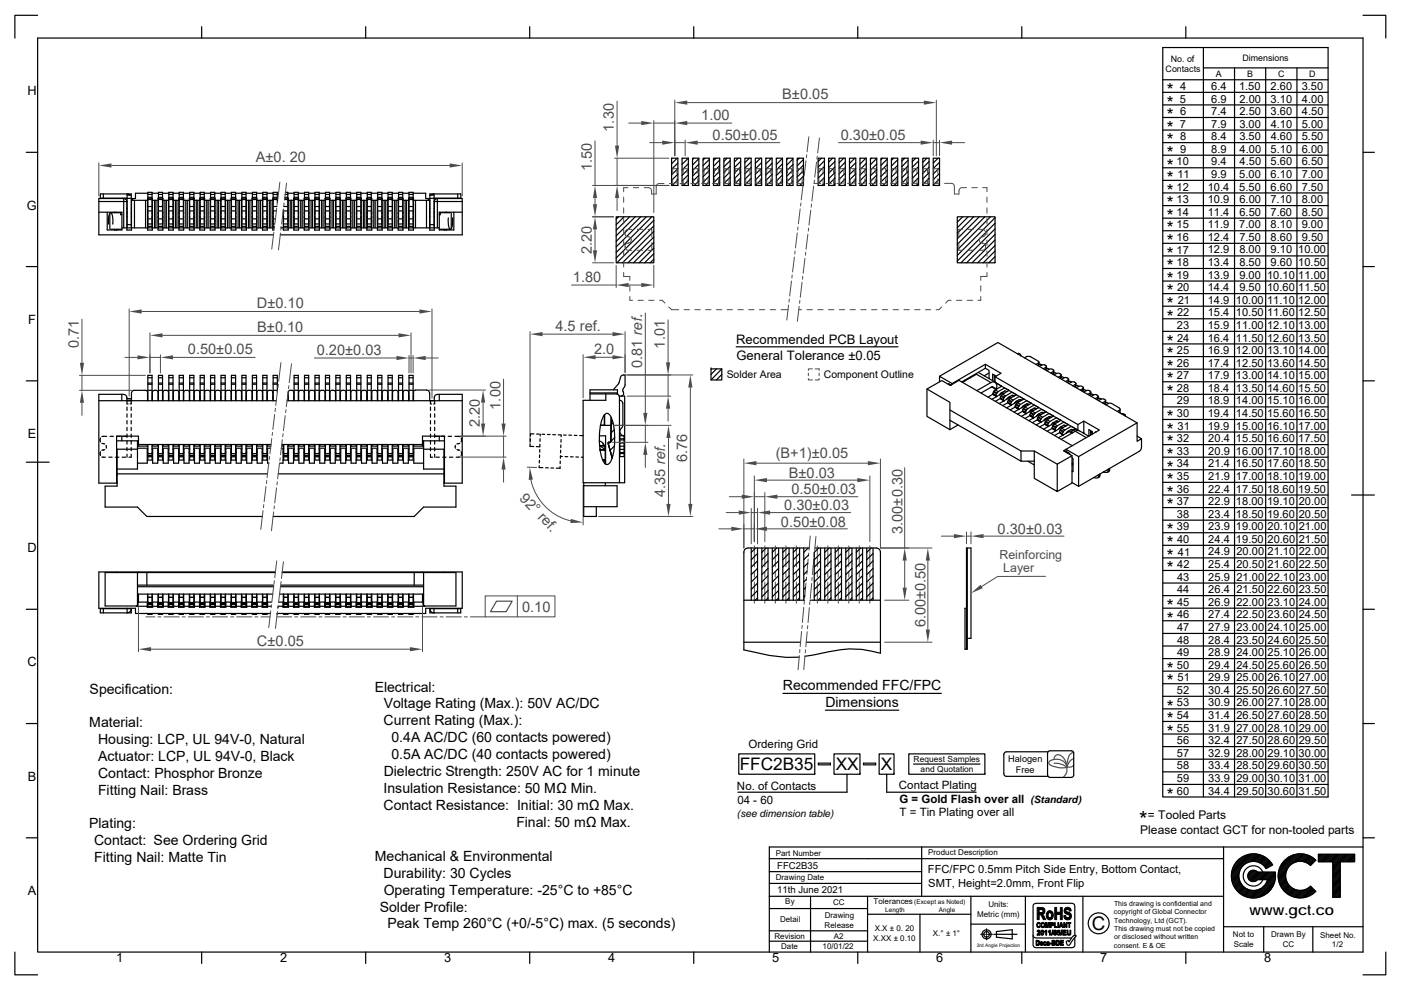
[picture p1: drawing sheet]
<svg xmlns="http://www.w3.org/2000/svg" width="297mm" height="210mm" viewBox="0 0 297 210" stroke-linecap="round" stroke-linejoin="round" font-family="sans-serif">
<defs><g id="words">
<text font-size="4.6" x="241.5" y="175.3">*</text>
<text font-size="4" x="231.5" y="197.3">C</text>
<g font-size="3.7">
<text x="247.4" y="23">*</text>
<text x="247.4" y="20.4">*</text>
<text x="247.4" y="28.4">*</text>
<text x="247.4" y="25.7">*</text>
<text x="247.4" y="33.7">*</text>
<text x="247.4" y="31">*</text>
<text x="247.4" y="41.7">*</text>
<text x="247.4" y="39">*</text>
<text x="247.4" y="36.4">*</text>
<text x="247.4" y="47">*</text>
<text x="247.4" y="44.4">*</text>
<text x="247.4" y="52.4">*</text>
<text x="247.4" y="49.7">*</text>
<text x="247.4" y="57.7">*</text>
<text x="247.4" y="55">*</text>
<text x="247.4" y="65.7">*</text>
<text x="247.4" y="63.1">*</text>
<text x="247.4" y="60.4">*</text>
<text x="247.4" y="68.4">*</text>
<text x="247.4" y="76.4">*</text>
<text x="247.4" y="73.7">*</text>
<text x="247.4" y="81.7">*</text>
<text x="247.4" y="79.1">*</text>
<text x="247.4" y="89.8">*</text>
<text x="247.4" y="84.4">*</text>
<text x="247.4" y="95.1">*</text>
<text x="247.4" y="92.4">*</text>
<text x="247.4" y="100.4">*</text>
<text x="247.4" y="97.8">*</text>
<text x="247.4" y="105.8">*</text>
<text x="247.4" y="103.1">*</text>
<text x="247.4" y="113.8">*</text>
<text x="247.4" y="108.4">*</text>
<text x="247.4" y="119.1">*</text>
<text x="247.4" y="116.4">*</text>
<text x="247.4" y="121.8">*</text>
<text x="247.4" y="129.8">*</text>
<text x="247.4" y="132.5">*</text>
<text x="247.4" y="143.1">*</text>
<text x="247.4" y="145.8">*</text>
<text x="247.4" y="153.8">*</text>
<text x="247.4" y="151.2">*</text>
<text x="247.4" y="156.5">*</text>
<text x="156.8" y="163.2">FFC2B35</text>
<text x="177.2" y="163.2">XX</text>
<text x="186.8" y="163.2">X</text>
<text x="247.4" y="169.8">*</text>
</g>
<g font-size="3.1" fill="#4b4b4b">
<text x="165.8" y="21.1">B±0.05</text>
<text x="130.2" y="27.9" transform="rotate(-90 130.2 27.9)">1.30</text>
<text x="148.7" y="25.4">1.00</text>
<text x="151.1" y="29.6">0.50±0.05</text>
<text x="178.3" y="29.6">0.30±0.05</text>
<text x="54.2" y="34.4">A±0. 20</text>
<text x="125.5" y="36.4" transform="rotate(-90 125.5 36.4)">1.50</text>
<text x="125.5" y="53.9" transform="rotate(-90 125.5 53.9)">2.20</text>
<text x="121.5" y="59.8">1.80</text>
<text x="54.4" y="65.4">D±0.10</text>
<text x="54.5" y="70.5">B±0.10</text>
<text x="117.8" y="70.2">4.5 ref.</text>
<text x="16.7" y="73.8" transform="rotate(-90 16.7 73.8)">0.71</text>
<text x="39.8" y="75.1">0.50±0.05</text>
<text x="67.1" y="75.3">0.20±0.03</text>
<text x="125.9" y="75.1">2.0</text>
<text x="141" y="73.9" transform="rotate(-90 141 73.9)">1.01</text>
<text x="136.1" y="78.1" transform="rotate(-90 136.1 78.1)">0.81 ref.</text>
<text x="106.1" y="86.9" transform="rotate(-90 106.1 86.9)">1.00</text>
<text x="101.7" y="90.6" transform="rotate(-90 101.7 90.6)">2.20</text>
<text x="145.7" y="98" transform="rotate(-90 145.7 98)">6.76</text>
<text x="164.5" y="97.1">(B+1)±0.05</text>
<text x="167.2" y="101.4">B±0.03</text>
<text x="110" y="105.8" transform="rotate(46 110 105.8)">92° ref.</text>
<text x="141.1" y="105.4" transform="rotate(-90 141.1 105.4)">4.35 ref.</text>
<text x="167.8" y="104.9">0.50±0.03</text>
<text x="165.6" y="111.7">0.50±0.08</text>
<text x="166.3" y="108.2">0.30±0.03</text>
<text x="191.3" y="113.2" transform="rotate(-90 191.3 113.2)">3.00±0.30</text>
<text x="211.5" y="113.2">0.30±0.03</text>
<text x="110.7" y="129.7">0.10</text>
<text x="54.5" y="137">C±0.05</text>
<text x="196.3" y="133.1" transform="rotate(-90 196.3 133.1)">6.00±0.50</text>
</g>
<text font-size="3.1" x="264.9" y="194.1">www.gct.co</text>
<g font-size="3">
<text x="19" y="147.1">Specification:</text>
<text x="79.4" y="146.7">Electrical:</text>
<text x="166" y="146.4">Recommended FFC/FPC</text>
<text x="175" y="150">Dimensions</text>
<text x="18.9" y="154.2">Material:</text>
<text x="81.3" y="153.8">Current Rating (Max.):</text>
<text x="81.3" y="150.2">Voltage Rating (Max.): 50V AC/DC</text>
<text x="20.8" y="157.8">Housing: LCP, UL 94V-0, Natural</text>
<text x="20.8" y="161.4">Actuator: LCP, UL 94V-0, Black</text>
<text x="83" y="157.4">0.4A AC/DC (60 contacts powered)</text>
<text x="83" y="161">0.5A AC/DC (40 contacts powered)</text>
<text x="20.8" y="165">Contact: Phosphor Bronze</text>
<text x="81.3" y="164.6">Dielectric Strength: 250V AC for 1 minute</text>
<text x="20.8" y="168.6">Fitting Nail: Brass</text>
<text x="81.3" y="168.2">Insulation Resistance: 50 MΩ Min.</text>
<text x="81.3" y="171.8">Contact Resistance: Initial: 30 mΩ Max.</text>
<text x="18.9" y="175.7">Plating:</text>
<text x="20" y="179.2">Contact: See Ordering Grid</text>
<text x="109.5" y="175.4">Final: 50 mΩ Max.</text>
<text x="20" y="182.8">Fitting Nail: Matte Tin</text>
<text x="79.5" y="182.6">Mechanical &amp; Environmental</text>
<text x="81.3" y="186.2">Durability: 30 Cycles</text>
<text x="81.3" y="189.8">Operating Temperature: -25°C to +85°C</text>
<text x="80.5" y="193.3">Solder Profile:</text>
<text x="82.2" y="196.9">Peak Temp 260°C (+0/-5°C) max. (5 seconds)</text>
</g>
<g font-size="2.8">
<text x="156.1" y="73">Recommended PCB Layout</text>
<text x="156.1" y="76.3">General Tolerance ±0.05</text>
</g>
<g font-size="2.7">
<text x="5.8" y="20.2">H</text>
<text x="5.7" y="44.4">G</text>
<text x="5.9" y="68.7">F</text>
<text x="5.9" y="92.9">E</text>
<text x="5.8" y="117.1">D</text>
<text x="5.8" y="141.4">C</text>
<text x="5.9" y="165.6">B</text>
<text x="5.9" y="189.8">A</text>
<text x="24.6" y="204.1">1</text>
<text x="59.4" y="204.1">2</text>
<text x="94.2" y="204.1">3</text>
<text x="128.9" y="204.1">4</text>
<text x="163.7" y="204.1">5</text>
<text x="198.5" y="204.1">6</text>
<text x="233.3" y="204.1">7</text>
<text x="268" y="204.1">8</text>
</g>
<g font-size="2.6" fill="#4b4b4b">
<text x="211.9" y="118.5">Reinforcing</text>
<text x="212.7" y="121.3">Layer</text>
</g>
<g font-size="2.5">
<text x="243.4" y="173.7">= Tooled Parts</text>
<text x="241.8" y="176.8">Please contact GCT for non-tooled parts</text>
</g>
<g font-size="2.4">
<text x="158.7" y="158.6">Ordering Grid</text>
<text x="156.3" y="167.6">No. of Contacts</text>
<text x="190.6" y="167.3">Contact Plating</text>
<text x="156.3" y="170.5">04 - 60</text>
<text x="190.7" y="170.2">G = Gold Flash over all</text>
<text x="190.7" y="173.2">T = Tin Plating over all</text>
<text x="196.7" y="185.2">FFC/FPC 0.5mm Pitch Side Entry, Bottom Contact,</text>
<text x="196.8" y="188.1">SMT, Height=2.0mm, Front Flip</text>
</g>
<g font-size="2.3">
<text x="250.2" y="21.7">5</text>
<text x="250.2" y="19.1">4</text>
<text x="256.8" y="19.1">6.4</text>
<text x="256.8" y="21.7">6.9</text>
<text x="262.7" y="19.1">1.50</text>
<text x="262.8" y="21.7">2.00</text>
<text x="269.4" y="19.1">2.60</text>
<text x="269.4" y="21.7">3.10</text>
<text x="276" y="19.1">3.50</text>
<text x="276" y="21.7">4.00</text>
<text x="250.2" y="27.1">7</text>
<text x="250.2" y="24.4">6</text>
<text x="250.2" y="29.7">8</text>
<text x="256.8" y="27.1">7.9</text>
<text x="256.8" y="24.4">7.4</text>
<text x="256.8" y="29.7">8.4</text>
<text x="262.8" y="29.7">3.50</text>
<text x="262.8" y="27.1">3.00</text>
<text x="262.8" y="24.4">2.50</text>
<text x="269.4" y="24.4">3.60</text>
<text x="269.4" y="29.7">4.60</text>
<text x="269.4" y="27.1">4.10</text>
<text x="276" y="27.1">5.00</text>
<text x="276" y="29.7">5.50</text>
<text x="276" y="24.4">4.50</text>
<text x="249.5" y="35.1">10</text>
<text x="250.2" y="32.4">9</text>
<text x="256.8" y="35.1">9.4</text>
<text x="256.8" y="32.4">8.9</text>
<text x="262.8" y="32.4">4.00</text>
<text x="262.8" y="35.1">4.50</text>
<text x="269.4" y="35.1">5.60</text>
<text x="269.4" y="32.4">5.10</text>
<text x="276" y="35.1">6.50</text>
<text x="276" y="32.4">6.00</text>
<text x="249.5" y="40.4">12</text>
<text x="249.6" y="37.8">11</text>
<text x="256.1" y="40.4">10.4</text>
<text x="256.8" y="37.8">9.9</text>
<text x="262.8" y="37.8">5.00</text>
<text x="262.8" y="40.4">5.50</text>
<text x="269.4" y="37.8">6.10</text>
<text x="269.4" y="40.4">6.60</text>
<text x="276" y="37.8">7.00</text>
<text x="276" y="40.4">7.50</text>
<text x="249.5" y="43.1">13</text>
<text x="249.5" y="45.8">14</text>
<text x="256.1" y="43.1">10.9</text>
<text x="256.1" y="45.8">11.4</text>
<text x="262.8" y="43.1">6.00</text>
<text x="262.8" y="45.8">6.50</text>
<text x="269.4" y="43.1">7.10</text>
<text x="269.4" y="45.8">7.60</text>
<text x="276" y="43.1">8.00</text>
<text x="276" y="45.8">8.50</text>
<text x="249.5" y="48.4">15</text>
<text x="249.5" y="51.1">16</text>
<text x="249.5" y="53.8">17</text>
<text x="256.1" y="48.4">11.9</text>
<text x="256.1" y="51.1">12.4</text>
<text x="256.1" y="53.8">12.9</text>
<text x="262.8" y="48.4">7.00</text>
<text x="262.8" y="53.8">8.00</text>
<text x="262.8" y="51.1">7.50</text>
<text x="269.4" y="48.4">8.10</text>
<text x="269.4" y="53.8">9.10 10.00</text>
<text x="269.4" y="51.1">8.60</text>
<text x="276" y="48.4">9.00</text>
<text x="276" y="51.1">9.50</text>
<text x="249.5" y="56.4">18</text>
<text x="249.5" y="59.1">19</text>
<text x="256.1" y="56.4">13.4</text>
<text x="256.1" y="59.1">13.9</text>
<text x="262.8" y="56.4">8.50</text>
<text x="262.8" y="59.1">9.00 10.10 11.00</text>
<text x="269.4" y="56.4">9.60 10.50</text>
<text x="249.6" y="61.8">20</text>
<text x="249.7" y="64.5">21</text>
<text x="256.1" y="61.8">14.4</text>
<text x="256.1" y="64.4">14.9 10.00 11.10 12.00</text>
<text x="262.8" y="61.8">9.50 10.60 11.50</text>
<text x="249.5" y="69.8">23</text>
<text x="249.6" y="67.1">22</text>
<text x="256.1" y="67.1">15.4 10.50 11.60 12.50</text>
<text x="256.1" y="69.8">15.9 11.00 12.10 13.00</text>
<text x="249.5" y="75.1">25</text>
<text x="249.5" y="77.8">26</text>
<text x="249.6" y="72.5">24</text>
<text x="256.1" y="72.5">16.4 11.50 12.60 13.50</text>
<text x="256.1" y="75.1">16.9 12.00 13.10 14.00</text>
<text x="256.1" y="77.8">17.4</text>
<text x="262" y="77.8">12.50 13.60 14.50</text>
<text x="249.5" y="80.5">27</text>
<text x="249.5" y="83.1">28</text>
<text x="256.1" y="83.1">18.4 13.50 14.60 15.50</text>
<text x="256.1" y="80.5">17.9 13.00 14.10 15.00</text>
<text x="249.5" y="85.8">29</text>
<text x="249.5" y="88.5">30</text>
<text x="256.1" y="85.8">18.9 14.00 15.10 16.00</text>
<text x="256.1" y="88.5">19.4 14.50 15.60 16.50</text>
<text x="249.5" y="93.8">32</text>
<text x="249.7" y="91.1">31</text>
<text x="256.1" y="91.1">19.9 15.00 16.10 17.00</text>
<text x="256.2" y="93.8">20.4 15.50 16.60 17.50</text>
<text x="249.5" y="101.8">35</text>
<text x="249.5" y="96.5">33</text>
<text x="249.5" y="99.1">34</text>
<text x="256.2" y="96.5">20.9 16.00 17.10 18.00</text>
<text x="256.2" y="99.1">21.4 16.50 17.60 18.50</text>
<text x="256.2" y="101.8">21.9 17.00 18.10 19.00</text>
<text x="249.5" y="104.5">36</text>
<text x="249.5" y="107.1">37</text>
<text x="256.2" y="104.5">22.4 17.50 18.60 19.50</text>
<text x="256.2" y="107.1">22.9 18.00 19.10 20.00</text>
<text x="249.5" y="109.8">38</text>
<text x="249.5" y="112.5">39</text>
<text x="256.2" y="109.8">23.4 18.50 19.60 20.50</text>
<text x="256.2" y="112.5">23.9 19.00 20.10 21.00</text>
<text x="249.6" y="115.1">40</text>
<text x="249.7" y="117.8">41</text>
<text x="256.2" y="115.2">24.4</text>
<text x="256.2" y="117.8">24.9 20.00 21.10 22.00</text>
<text x="262" y="115.1">19.50 20.60 21.50</text>
<text x="249.6" y="123.1">43</text>
<text x="249.6" y="125.8">44</text>
<text x="249.6" y="120.5">42</text>
<text x="256.2" y="123.1">25.9 21.00 22.10 23.00</text>
<text x="256.2" y="125.8">26.4 21.50 22.60</text>
<text x="256.2" y="120.5">25.4 20.50 21.60 22.50</text>
<text x="275.4" y="125.8">23.50</text>
<text x="249.6" y="128.5">45</text>
<text x="249.6" y="131.2">46</text>
<text x="256.2" y="131.2">27.4 22.50 23.60 24.50</text>
<text x="256.2" y="128.5">26.9 22.00 23.10 24.00</text>
<text x="249.6" y="133.8">47</text>
<text x="249.6" y="136.5">48</text>
<text x="256.2" y="133.8">27.9 23.00 24.10 25.00</text>
<text x="256.2" y="136.5">28.4 23.50 24.60 25.50</text>
<text x="249.5" y="141.8">50</text>
<text x="249.6" y="139.2">49</text>
<text x="256.2" y="141.8">29.4 24.50 25.60 26.50</text>
<text x="256.2" y="139.2">28.9 24.00 25.10 26.00</text>
<text x="249.5" y="147.2">52</text>
<text x="249.5" y="149.8">53</text>
<text x="249.7" y="144.5">51</text>
<text x="256.2" y="147.2">30.4 25.50 26.60 27.50</text>
<text x="256.2" y="149.8">30.9 26.00 27.10 28.00</text>
<text x="256.2" y="144.5">29.9 25.00 26.10 27.00</text>
<text x="249.5" y="155.2">55</text>
<text x="249.5" y="152.5">54</text>
<text x="256.2" y="152.5">31.4 26.50 27.60 28.50</text>
<text x="256.2" y="155.2">31.9</text>
<text x="262.1" y="155.2">27.00 28.10 29.00</text>
<text x="249.5" y="157.9">56</text>
<text x="249.5" y="160.5">57</text>
<text x="256.2" y="157.9">32.4 27.50 28.60 29.50</text>
<text x="256.2" y="160.5">32.9 28.00 29.10 30.00</text>
<text x="249.5" y="163.2">58</text>
<text x="249.5" y="165.9">59</text>
<text x="256.2" y="163.2">33.4 28.50 29.60 30.50</text>
<text x="256.2" y="165.9">33.9 29.00 30.10 31.00</text>
<text x="249.5" y="168.5">60</text>
<text x="256.2" y="168.5">34.4 29.50 30.60 31.50</text>
</g>
<g font-size="2.2">
<text x="154.1" y="80.1">Solder Area</text>
<text x="174.7" y="80.2">Component Outline</text>
</g>
<g font-size="2.1">
<text x="156.3" y="173.2">(see dimension table)</text>
<text x="218.5" y="170.2">(Standard)</text>
</g>
<g font-size="2">
<text x="164.8" y="184.2">FFC2B35</text>
<text x="164.7" y="189.5">11th June 2021</text>
</g>
<g font-size="1.9">
<text x="247.1" y="15.3">Contacts</text>
<text x="248.2" y="13">No. of</text>
<text x="257.8" y="16.3">A</text>
<text x="263.4" y="12.9">Dimensions</text>
<text x="264.4" y="16.3">B</text>
<text x="271" y="16.3">C</text>
<text x="277.6" y="16.3">D</text>
<text x="213.7" y="161.6">Halogen</text>
<text x="215.3" y="163.9">Free</text>
</g>
<g font-size="1.8">
<text x="193.7" y="161.7">Request Samples</text>
<text x="195.2" y="163.8">and Quotation</text>
</g>
<g font-size="1.7">
<text x="164.5" y="181.6">Part Number</text>
<text x="196.8" y="181.4">Product Description</text>
<text x="164.5" y="186.7">Drawing Date</text>
<text x="166.5" y="191.8">By</text>
<text x="185.2" y="191.8">Tolerances</text>
<text x="165.4" y="195.7">Detail</text>
<text x="174.8" y="196.8">Release</text>
<text x="174.9" y="194.7">Drawing</text>
<text x="176.6" y="192">CC</text>
<text x="185.5" y="197.5">X.X ± 0. 20</text>
<text x="207.2" y="194.4">Metric (mm)</text>
<text x="209.5" y="192.5">Units:</text>
<text x="164.2" y="199.1">Revision</text>
<text x="165.6" y="201.3">Date</text>
<text x="174.4" y="201.3">10/01/22</text>
<text x="176.8" y="199.1">A2</text>
<text x="185.1" y="199.5">X.XX ± 0.10</text>
<text x="197.8" y="198.5">X.° ± 1°</text>
<text x="261.4" y="198.8">Not to</text>
<text x="261.6" y="200.8">Scale</text>
<text x="269.5" y="198.8">Drawn By</text>
<text x="272" y="200.8">CC</text>
<text x="279.9" y="198.8">Sheet No.</text>
<text x="282.4" y="200.8">1/2</text>
</g>
<g font-size="1.5">
<text x="236.2" y="193.9">copyright of Global Connector</text>
<text x="236.2" y="192.1">This drawing is confidential and</text>
<text x="236.2" y="195.7">Technology, Ltd (GCT).</text>
<text x="236.2" y="197.5">This drawing must not be copied</text>
<text x="236.2" y="201">consent. E &amp; OE</text>
<text x="236.2" y="199.2">or disclosed without written</text>
</g>
<g font-size="1.4">
<text x="193.8" y="191.8">(Except as Noted)</text>
<text x="187.7" y="193.4">Length</text>
<text x="199.1" y="193.4">Angle</text>
</g>
<text font-size="1" x="207.1" y="200.8">3rd Angle Projection</text>
</g></defs>
<g fill="none" stroke="#000" stroke-width=".25">
<path d="M21 42.7h5.9l-.1-.3-.6-.3v6.2M21 45h4.8v3.8h-1.5v-.2M21.9 41.1v.9M22.7 45v3.8h1.6M23 47.5v-1.2a1.15 1.15 0 0 1 .5-1.2l.4 .9v1.5M23.3 45.2v3.3M23.5 45.1h2.1v.4h.2M23.5 48.6h2.3M24.5 45l-.2 .1M24.8 48.6v.2M25.8 48.3h32.4M26.9 45.9h.1"/>
<path d="M26.9 45.2h.1M26.9 44.9h.1M26.9 44.2h.1M26.9 42h-5.6v-.9h6.5v7.2M26.9 47.7h.9M26.9 41.4h.9M27.6 41.4l-.7-.3v7.7h1v-6.3h3.4M27.8 45.9h.1M27.8 45.2h.1M27.8 44.9h.1M27.8 44.2h.1M28.3 42.1l-.4 .4"/>
<path d="M28.5 42.5v5.8M30.9 42.5v5.8M31.3 47.4h.1M31.3 47h.1M31.3 46.8h.1M31.3 46.1h.1M31.3 45.9h.1M31.3 45.2h.1M31.3 45.1h.1M31.3 41h-2.6v1.1h-7.7v7.7h37M31.3 48.3v-7.5h.9v7.5M31.3 42.1v6.7h1l-.1-6.7"/>
<path d="M31.3 48h.9M31.3 47.5h.9M31.3 46.4h.9M31.3 44.7h.9M31.3 43.8h.9M31.3 42.3h.9M31.3 42.2h.9M31.3 41.9h.9M31.3 41.2h.9M32.2 47.4h.1M32.2 47h.1M32.2 46.8h.1"/>
<path d="M32.2 46.1h.1M32.2 45.9h.1M32.2 45.2h.1M32.2 45.1h.1M32.2 42.5h1.4M32.2 41h1.4M32.8 42.5v5.8M33.1 42.5v5.8M33.5 47.4h.1M33.5 47h.1M33.5 46.8h.1M33.5 46.1h.1"/>
<path d="M33.5 45.9h.1M33.5 45.2h.1M33.5 45.1h.1M33.6 48.3v-7.5h.9v7.5M33.6 42.1l-.1 6.7h1v-6.7M33.6 48h.9M33.6 47.5h.9M33.6 46.4h.9M33.6 44.7h.9M33.6 43.8h.9M33.6 42.3h.9M33.6 42.2h.9"/>
<path d="M33.6 41.9h.9M33.6 41.2h.9M34.5 47.4h.1M34.5 47h.1M34.5 46.8h.1M34.5 46.1h.1M34.5 45.9h.1M34.5 45.2h.1M34.5 45.1h.1M34.5 42.5h1.3M34.5 41h1.3M35 42.5v5.8"/>
<path d="M35.3 42.5v5.8M35.7 47.4h.1M35.7 47h.1M35.7 46.8h.1M35.7 46.1h.1M35.7 45.9h.1M35.7 45.2h.1M35.7 45.1h.1M35.8 48h.9M35.8 47.5h.9M35.8 46.4h.9M35.8 44.7h.9"/>
<path d="M35.8 43.8h.9M35.8 42.3h.9M35.8 42.2h.9M35.8 41.9h.9M35.8 41.2h.9M35.8 48.3v-7.5h.9v7.5M35.8 42.1l-.1 6.7h1v-6.7M36.7 47.4h.1M36.7 47h.1M36.7 46.8h.1M36.7 46.1h.1M36.7 45.9h.1"/>
<path d="M36.7 45.2h.1M36.7 45.1h.1M36.7 42.5h1.3M36.7 41h1.3M37.2 42.5v5.8M37.5 42.5v5.8M37.9 47.4h.1M37.9 47h.1M37.9 46.8h.1M37.9 46.1h.1M37.9 45.9h.1M37.9 45.2h.1"/>
<path d="M37.9 45.1h.1M38 48h.9M38 47.5h.9M38 46.4h.9M38 44.7h.9M38 43.8h.9M38 42.3h.9M38 42.2h.9M38 41.9h.9M38 41.2h.9M38 48.3v-7.5h.9v7.5M38 42.1l-.1 6.7h1v-6.7"/>
<path d="M38.9 46.8h.1M38.9 46.1h.1M38.9 45.9h.1M38.9 45.2h.1M38.9 45.1h.1M38.9 42.5h1.3M38.9 41h1.3M38.9 47.4h.1M38.9 47h.1M39.4 42.5v5.8M39.7 42.5v5.8M40.2 47.4h.1"/>
<path d="M40.2 47h.1M40.2 46.8h.1M40.2 46.1h.1M40.2 45.9h.1M40.2 45.2h.1M40.2 45.1h.1M40.2 48.3v-7.5h.9v7.5M40.2 42.1v6.7h1l-.1-6.7M40.2 48h.9M40.2 47.5h.9M40.2 46.4h.9M40.2 44.7h.9"/>
<path d="M40.2 43.8h.9M40.2 42.3h.9M40.2 42.2h.9M40.2 41.9h.9M40.2 41.2h.9M41.1 47.4h.1M41.1 47h.1M41.1 46.8h.1M41.1 46.1h.1M41.1 45.9h.1M41.1 45.2h.1M41.1 45.1h.1"/>
<path d="M41.1 42.5h1.3M41.1 41h1.3M41.6 42.5v5.8M41.9 42.5v5.8M42.4 47.4h.1M42.4 47h.1M42.4 46.8h.1M42.4 46.1h.1M42.4 45.9h.1M42.4 45.2h.1M42.4 45.1h.1M42.4 48.3v-7.5h.9v7.5"/>
<path d="M42.4 42.1v6.7h1l-.1-6.7M42.4 48h.9M42.4 47.5h.9M42.4 46.4h.9M42.4 44.7h.9M42.4 43.8h.9M42.4 42.3h.9M42.4 42.2h.9M42.4 41.9h.9M42.4 41.2h.9M43.3 47.4h.1M43.3 47h.1"/>
<path d="M43.3 46.8h.1M43.3 46.1h.1M43.3 45.9h.1M43.3 45.2h.1M43.3 45.1h.1M43.3 42.5h1.3M43.3 41h1.3M43.8 42.5v5.8M44.1 42.5v5.8M44.6 47.4h.1M44.6 47h.1M44.6 46.8h.1"/>
<path d="M44.6 46.1h.1M44.6 45.9h.1M44.6 45.2h.1M44.6 45.1h.1M44.6 48.3v-7.5h.9v7.5M44.6 42.1v6.7h1l-.1-6.7M44.6 48h.9M44.6 47.5h.9M44.6 46.4h.9M44.6 44.7h.9M44.6 43.8h.9M44.6 42.3h.9"/>
<path d="M44.6 42.2h.9M44.6 41.9h.9M44.6 41.2h.9M45.5 47.4h.1M45.5 47h.1M45.5 46.8h.1M45.5 46.1h.1M45.5 45.9h.1M45.5 45.2h.1M45.5 45.1h.1M45.5 42.5h1.4M45.5 41h1.4"/>
<path d="M46 42.5v5.8M46.4 42.5v5.8M46.8 46.8h.1M46.8 46.1h.1M46.8 45.9h.1M46.8 45.2h.1M46.8 45.1h.1M46.8 47.4h.1M46.8 47h.1M46.9 42.1l-.1 6.7h1v-6.7M46.9 48h.9M46.9 47.5h.9"/>
<path d="M46.9 46.4h.9M46.9 44.7h.9M46.9 43.8h.9M46.9 42.3h.9M46.9 42.2h.9M46.9 41.9h.9M46.9 41.2h.9M46.9 48.3v-7.5h.9v7.5M47.8 47.4h.1M47.8 47h.1M47.8 46.8h.1M47.8 46.1h.1"/>
<path d="M47.8 45.9h.1M47.8 45.2h.1M47.8 45.1h.1M47.8 42.5h1.3M47.8 41h1.3M48.2 42.5v5.8M48.6 42.5v5.8M49 47.4h.1M49 47h.1M49 46.8h.1M49 46.1h.1M49 45.9h.1"/>
<path d="M49 45.2h.1M49 45.1h.1M49.1 48h.9M49.1 47.5h.9M49.1 46.4h.9M49.1 44.7h.9M49.1 43.8h.9M49.1 42.3h.9M49.1 42.2h.9M49.1 41.9h.9M49.1 41.2h.9M49.1 48.3v-7.5h.9v7.5"/>
<path d="M49.1 42.1l-.1 6.7h1v-6.7M50 46.8h.1M50 46.1h.1M50 45.9h.1M50 45.2h.1M50 45.1h.1M50 42.5h1.3M50 41h1.3M50 47.4h.1M50 47h.1M50.5 42.5v5.8M50.8 42.5v5.8"/>
<path d="M51.2 47.4h.1M51.2 47h.1M51.2 46.8h.1M51.2 46.1h.1M51.2 45.9h.1M51.2 45.2h.1M51.2 45.1h.1M51.3 48.3v-7.5h.9v7.5M51.3 42.1l-.1 6.7h1v-6.7M51.3 48h.9M51.3 47.5h.9M51.3 46.4h.9"/>
<path d="M51.3 44.7h.9M51.3 43.8h.9M51.3 42.3h.9M51.3 42.2h.9M51.3 41.9h.9M51.3 41.2h.9M52.2 47.4h.1M52.2 47h.1M52.2 46.8h.1M52.2 46.1h.1M52.2 45.9h.1M52.2 45.2h.1"/>
<path d="M52.2 45.1h.1M52.2 42.5h1.3M52.2 41h1.3M52.7 42.5v5.8M53 42.5v5.8M53.4 47.4h.1M53.4 47h.1M53.4 46.8h.1M53.4 46.1h.1M53.4 45.9h.1M53.4 45.2h.1M53.4 45.1h.1"/>
<path d="M53.5 48.3v-7.5h.9v7.5M53.5 42.1l-.1 6.7h1.1l-.1-6.7M53.5 48h.9M53.5 47.5h.9M53.5 46.4h.9M53.5 44.7h.9M53.5 43.8h.9M53.5 42.3h.9M53.5 42.2h.9M53.5 41.9h.9M53.5 41.2h.9M54.4 47.4h.1"/>
<path d="M54.4 47h.1M54.4 46.8h.1M54.4 46.1h.1M54.4 45.9h.1M54.4 45.2h.1M54.4 45.1h.1M54.4 42.5h1.3M54.4 41h1.3M54.9 42.5v5.8M55.2 42.5v5.8M55.6 47.4h.1M55.6 47h.1"/>
<path d="M55.6 46.8h.1M55.6 46.1h.1M55.6 45.9h.1M55.6 45.2h.1M55.6 45.1h.1M55.7 48.3v-7.5h.9v7.5M55.7 42.1l-.1 6.7h1.1l-.1-6.7M55.7 48h.9M55.7 47.5h.9M55.7 46.4h.9M55.7 44.7h.9M55.7 43.8h.9"/>
<path d="M55.7 42.3h.9M55.7 42.2h.9M55.7 41.9h.9M55.7 41.2h.9M56.6 47.4h.1M56.6 47h.1M56.6 46.8h.1M56.6 46.1h.1M56.6 45.9h.1M56.6 45.2h.1M56.6 45.1h.1M56.6 42.5h1.3"/>
<path d="M56.6 41h1.3M57.1 42.5v5.8M57.4 42.5v5.8M57.8 47.4h.1M57.8 47h.1M57.8 46.8h.1M57.8 46.1h.1M57.8 45.9h.1M57.8 45.2h.1M57.8 45.1h.1M57.9 46.4h.5M57.9 42.1l-.1 6.7h.3"/>
<path d="M57.9 47.5h.4M57.9 42.3h.9M57.9 42.2h.9M57.9 41.9h.9M57.9 41.2h.9M57.9 48h.3M57.9 43.8h.8M57.9 44.7h.7M58.8 43v-2.2h-.9v7.5M58.8 42.5h.1M58.8 42.1h.1M58.8 41h.3"/>
<path d="M59.6 48.1v.2h33.5M60.1 47.4h.1M60.1 47h.1M60.1 46.8h.1M60.1 46.1h.1M60.1 45.9h.1M60.1 45.2h.1M60.1 45.1h.1M60.2 48h.8M60.2 47.5h.8M60.2 46.4h.8M60.2 44.7h.8"/>
<path d="M60.2 43.8h.8M60.3 42.3h.7M60.3 42.2h.7M60.4 41.9h.6M60.5 41.2h.5M60.5 40.8h.5v7.5M61 47.4h.1M61 47h.1M61 42.1l.1 6.7h-1v-4.3M61 46.8h.1M61 46.1h.1M61 45.9h.1"/>
<path d="M61 45.2h.1M61 45.1h.1M61 42.5h1.4M61 41h1.4M61.5 42.5v5.8M61.8 42.5v5.8M62.3 47.4h.1M62.3 47h.1M62.3 46.8h.1M62.3 46.1h.1M62.3 45.9h.1M62.3 45.2h.1"/>
<path d="M62.3 45.1h.1M62.4 48.3v-7.5h.8v7.5M62.4 42.1l-.1 6.7h1l-.1-6.7M62.4 48h.8M62.4 47.5h.8M62.4 46.4h.8M62.4 44.7h.8M62.4 43.8h.8M62.4 42.3h.8M62.4 42.2h.8M62.4 41.9h.8M62.4 41.2h.8"/>
<path d="M63.2 47.4h.1M63.2 47h.1M63.2 46.8h.1M63.2 46.1h.1M63.2 45.9h.1M63.2 45.2h.1M63.2 45.1h.1M63.2 42.5h1.4M63.2 41h1.4M63.8 42.5v5.8M64.1 42.5v5.8M64.5 47.4h.1"/>
<path d="M64.5 47h.1M64.5 46.8h.1M64.5 46.1h.1M64.5 45.9h.1M64.5 45.2h.1M64.5 45.1h.1M64.6 48.3v-7.5h.8v7.5M64.6 42.1l-.1 6.7h1l-.1-6.7M64.6 48h.8M64.6 47.5h.8M64.6 46.4h.8M64.6 44.7h.8"/>
<path d="M64.6 43.8h.8M64.6 42.3h.8M64.6 42.2h.8M64.6 41.9h.8M64.6 41.2h.8M65.4 47.4h.1M65.4 47h.1M65.4 46.8h.1M65.4 46.1h.1M65.4 45.9h.1M65.4 45.2h.1M65.4 45.1h.1"/>
<path d="M65.4 42.5h1.4M65.4 41h1.4M66 42.5v5.8M66.3 42.5v5.8M66.7 47.4h.1M66.7 47h.1M66.7 46.8h.1M66.7 46.1h.1M66.7 45.9h.1M66.7 45.2h.1M66.7 45.1h.1M66.8 48.3v-7.5h.9v7.5"/>
<path d="M66.8 42.1l-.1 6.7h1v-6.7M66.8 48h.9M66.8 47.5h.9M66.8 46.4h.9M66.8 44.7h.9M66.8 43.8h.9M66.8 42.3h.9M66.8 42.2h.9M66.8 41.9h.9M66.8 41.2h.9M67.7 47.4h.1M67.7 47h.1"/>
<path d="M67.7 46.8h.1M67.7 46.1h.1M67.7 45.9h.1M67.7 45.2h.1M67.7 45.1h.1M67.7 42.5h1.3M67.7 41h1.3M68.2 42.5v5.8M68.5 42.5v5.8M68.9 47.4h.1M68.9 47h.1M68.9 46.8h.1"/>
<path d="M68.9 46.1h.1M68.9 45.9h.1M68.9 45.2h.1M68.9 45.1h.1M69 48.3v-7.5h.9v7.5M69 42.1l-.1 6.7h1.1l-.1-6.7M69 48h.9M69 47.5h.9M69 46.4h.9M69 44.7h.9M69 43.8h.9M69 42.3h.9"/>
<path d="M69 42.2h.9M69 41.9h.9M69 41.2h.9M69.9 47.4h.1M69.9 47h.1M69.9 46.8h.1M69.9 46.1h.1M69.9 45.9h.1M69.9 45.2h.1M69.9 45.1h.1M69.9 42.5h1.3M69.9 41h1.3"/>
<path d="M70.4 42.5v5.8M70.7 42.5v5.8M71.1 46.8h.1M71.1 46.1h.1M71.1 45.9h.1M71.1 45.2h.1M71.1 45.1h.1M71.1 47.4h.1M71.1 47h.1M71.2 42.1l-.1 6.7h1.1l-.1-6.7M71.2 48h.9M71.2 47.5h.9"/>
<path d="M71.2 46.4h.9M71.2 44.7h.9M71.2 43.8h.9M71.2 42.3h.9M71.2 42.2h.9M71.2 41.9h.9M71.2 41.2h.9M71.2 48.3v-7.5h.9v7.5M72.1 47.4h.1M72.1 47h.1M72.1 46.8h.1M72.1 46.1h.1"/>
<path d="M72.1 45.9h.1M72.1 45.2h.1M72.1 45.1h.1M72.1 42.5h1.3M72.1 41h1.3M72.6 42.5v5.8M72.9 42.5v5.8M73.4 47.4h.1M73.4 47h.1M73.4 46.8h.1M73.4 46.1h.1M73.4 45.9h.1"/>
<path d="M73.4 45.2h.1M73.4 45.1h.1M73.4 48h.9M73.4 47.5h.9M73.4 46.4h.9M73.4 44.7h.9M73.4 43.8h.9M73.4 42.3h.9M73.4 42.2h.9M73.4 41.9h.9M73.4 41.2h.9M73.4 48.3v-7.5h.9v7.5"/>
<path d="M73.4 42.1v6.7h1l-.1-6.7M74.3 46.8h.1M74.3 46.1h.1M74.3 45.9h.1M74.3 45.2h.1M74.3 45.1h.1M74.3 42.5h1.3M74.3 41h1.3M74.3 47.4h.1M74.3 47h.1M74.8 42.5v5.8M75.1 42.5v5.8"/>
<path d="M75.6 47.4h.1M75.6 47h.1M75.6 46.8h.1M75.6 46.1h.1M75.6 45.9h.1M75.6 45.2h.1M75.6 45.1h.1M75.6 48.3v-7.5h.9v7.5M75.6 42.1v6.7h1l-.1-6.7M75.6 48h.9M75.6 47.5h.9M75.6 46.4h.9"/>
<path d="M75.6 44.7h.9M75.6 43.8h.9M75.6 42.3h.9M75.6 42.2h.9M75.6 41.9h.9M75.6 41.2h.9M76.5 47.4h.1M76.5 47h.1M76.5 46.8h.1M76.5 46.1h.1M76.5 45.9h.1M76.5 45.2h.1"/>
<path d="M76.5 45.1h.1M76.5 42.5h1.4M76.5 41h1.4M77 42.5v5.8M77.3 42.5v5.8M77.8 47.4h.1M77.8 47h.1M77.8 46.8h.1M77.8 46.1h.1M77.8 45.9h.1M77.8 45.2h.1M77.8 45.1h.1"/>
<path d="M77.9 48.3v-7.5h.8v7.5M77.9 42.1l-.1 6.7h1l-.1-6.7M77.9 48h.8M77.9 47.5h.8M77.9 46.4h.8M77.9 44.7h.8M77.9 43.8h.8M77.9 42.3h.8M77.9 42.2h.8M77.9 41.9h.8M77.9 41.2h.8M78.7 47.4h.1"/>
<path d="M78.7 47h.1M78.7 46.8h.1M78.7 46.1h.1M78.7 45.9h.1M78.7 45.2h.1M78.7 45.1h.1M78.7 42.5h1.4M78.7 41h1.4M79.2 42.5v5.8M79.5 42.5v5.8M80 47.4h.1M80 47h.1"/>
<path d="M80 46.8h.1M80 46.1h.1M80 45.9h.1M80 45.2h.1M80 45.1h.1M80.1 48.3v-7.5h.9v7.5M80.1 42.1l-.1 6.7h1v-6.7M80.1 48h.9M80.1 47.5h.9M80.1 46.4h.9M80.1 44.7h.9M80.1 43.8h.9"/>
<path d="M80.1 42.3h.9M80.1 42.2h.9M80.1 41.9h.9M80.1 41.2h.9M81 47.4h.1M81 47h.1M81 46.8h.1M81 46.1h.1M81 45.9h.1M81 45.2h.1M81 45.1h.1M81 42.5h1.3"/>
<path d="M81 41h1.3M81.4 42.5v5.8M81.8 42.5v5.8M82.2 47.4h.1M82.2 47h.1M82.2 46.8h.1M82.2 46.1h.1M82.2 45.9h.1M82.2 45.2h.1M82.2 45.1h.1M82.3 48.3v-7.5h.9v7.5M82.3 42.1l-.1 6.7h1v-6.7"/>
<path d="M82.3 48h.9M82.3 47.5h.9M82.3 46.4h.9M82.3 44.7h.9M82.3 43.8h.9M82.3 42.3h.9M82.3 42.2h.9M82.3 41.9h.9M82.3 41.2h.9M83.2 47.4h.1M83.2 47h.1M83.2 46.8h.1"/>
<path d="M83.2 46.1h.1M83.2 45.9h.1M83.2 45.2h.1M83.2 45.1h.1M83.2 42.5h1.3M83.2 41h1.3M83.7 42.5v5.8M84 42.5v5.8M84.4 47.4h.1M84.4 47h.1M84.4 46.8h.1M84.4 46.1h.1"/>
<path d="M84.4 45.9h.1M84.4 45.2h.1M84.4 45.1h.1M84.5 48h.9M84.5 47.5h.9M84.5 46.4h.9M84.5 44.7h.9M84.5 43.8h.9M84.5 42.3h.9M84.5 42.2h.9M84.5 41.9h.9M84.5 41.2h.9"/>
<path d="M84.5 48.3v-7.5h.9v7.5M84.5 42.1l-.1 6.7h1v-6.7M85.4 47.4h.1M85.4 47h.1M85.4 46.8h.1M85.4 46.1h.1M85.4 45.9h.1M85.4 45.2h.1M85.4 45.1h.1M85.4 42.5h1.3M85.4 41h1.3M85.9 42.5v5.8"/>
<path d="M86.2 42.5v5.8M86.6 47.4h.1M86.6 47h.1M86.6 46.8h.1M86.6 46.1h.1M86.6 45.9h.1M86.6 45.2h.1M86.6 45.1h.1M86.7 48.3v-7.5h.9v7.5M86.7 42.1l-.1 6.7h1.1l-.1-6.7M86.7 48h.9M86.7 47.5h.9"/>
<path d="M86.7 46.4h.9M86.7 44.7h.9M86.7 43.8h.9M86.7 42.3h.9M86.7 42.2h.9M86.7 41.9h.9M86.7 41.2h.9M87.6 47.4h.1M87.6 47h.1M87.6 41h2.7v1.1h7.7v7.7h-38.6M87.6 42.5h3.5v6.3h1v-6.1M87.6 46.8h.1"/>
<path d="M87.6 46.1h.1M87.6 45.9h.1M87.6 45.2h.1M87.6 45.1h.1M88.1 42.5v5.8M90.4 42.5v5.8M90.7 42.1l.3 .4M91.1 45.9h.1M91.1 45.2h.1M91.1 44.9h.1M91.1 44.2h.1M91.1 47.7h.9"/>
<path d="M91.1 41.4h.9M91.4 41.4l.6-.3v7.2M92 42h5.7v-.9h-6.6v7.2M92 45.9h.1M92 45.2h.1M92 44.9h.1M92 44.2h.1M92.1 42.7l.1-.3 .5-.3v6.2M92.1 42.7h5.9M93.1 48.6h2.4M94.1 48.6v.2M94.4 45l.3 .1"/>
<path d="M95.1 46.2v1.3a1.11 1.11 0 0 0 .5 1.1l.3-.6v-1.8M95.5 45.1h-2.2v.4h-.2M95.7 45.2v3.3M96.2 45v3.8h-1.5M97 41.1v.9M98 45h-4.9v3.8h1.6v-.2M21 85h37.6M24.7 93.5h4.4v6h-4.3M24.7 97.1h.1M25.8 83.6v1.4M25.8 92.5v1M26.9 85v-.9l-.5-.4-5.4-.1v18.9h3.8"/>
<path d="M26.9 84.6h1M27.9 85v-1.8l.2-.3 .4-.1h2.5l.3 .4v1.8M29.1 95.1h2.2M29.1 94.6h2.2M29.1 95.3h-4.3v7.8h-2.5v4.5h6.8l2 1.9h24.5M29.4 94.6v-2.1h-4.7v10M29.4 94.3h28.1M31.2 94.3v.3M31.2 97.6h1.2M31.2 95.9h.1M31.3 84.5h.1M31.3 84.1h.1"/>
<path d="M31.3 85v-5.4h.9v5.4M31.3 94.3v3.3M31.3 95.3h-.1v2.9h-2.1M31.3 96.9h.9M31.3 96.7h.9M31.3 96.6h.9M31.3 96.2h.9M31.3 82.8h.9M31.3 81.5h.9M31.3 81.2h.9M31.3 80.1h.9M32.2 95.1h1.4"/>
<path d="M32.2 94.6h1.4M32.2 94.3v3.3M32.2 95.3h.2v2.9h1v-2.9h.2M32.2 95.9h.2M32.2 84.5h.1M32.2 84.1h.1M32.3 85v-1.8a.63 .63 0 0 1 .6-.4 .63 .63 0 0 1 .6 .4v1.8M32.4 94.3v.3M33.4 94.3v.3M33.4 97.6h1.2M33.4 95.9h.2M33.5 84.5h.1"/>
<path d="M33.5 84.1h.1M33.6 85v-5.4h.9v5.4M33.6 94.3v3.3M33.6 96.9h.9M33.6 96.7h.9M33.6 96.6h.9M33.6 96.2h.9M33.6 82.8h.9M33.6 81.5h.9M33.6 81.2h.9M33.6 80.1h.9M34.5 94.3v3.3"/>
<path d="M34.5 95.3h.1v2.9h1.1v-2.9h.1M34.5 95.9h.1M34.5 84.5h.1M34.5 84.1h.1M34.5 95.1h1.3M34.5 94.6h1.3M34.6 94.3v.3M35.3 82.8h-.5l-.2 .2-.1 2M35.3 82.8l.3 .1 .1 .3v1.8M35.7 94.3v.3M35.7 97.6h1.1M35.7 95.9h.1"/>
<path d="M35.7 84.5h.1M35.7 84.1h.1M35.8 96.9h.9M35.8 96.7h.9M35.8 96.6h.9M35.8 96.2h.9M35.8 82.8h.9M35.8 81.5h.9M35.8 81.2h.9M35.8 80.1h.9M35.8 85v-5.4h.9v5.4M35.8 94.3v3.3"/>
<path d="M36.7 94.3v3.3M36.7 95.3h.1v2.9h1.1v-2.9h.1M36.7 95.9h.1M36.7 84.5h.1M36.7 84.1h.1M36.7 95.1h1.3M36.7 94.6h1.3M36.7 85v-1.8a.62 .62 0 0 1 .6-.4 .62 .62 0 0 1 .6 .4v1.8M36.8 94.3v.3M37.9 94.3v.3M37.9 97.6h1.1M37.9 95.9h.1"/>
<path d="M37.9 84.5h.1M37.9 84.1h.1M38 96.9h.9M38 96.7h.9M38 96.6h.9M38 96.2h.9M38 82.8h.9M38 81.5h.9M38 81.2h.9M38 80.1h.9M38 85v-5.4h.9v5.4M38 94.3v3.3"/>
<path d="M38.9 94.3v3.3M38.9 95.3h.1v2.9h1.1v-2.9h.1M38.9 95.9h.1M38.9 84.5h.1M38.9 84.1h.1M38.9 95.1h1.3M38.9 94.6h1.3M38.9 85v-1.8a.63 .63 0 0 1 .6-.4 .63 .63 0 0 1 .7 .4v1.8M39 94.3v.3M40.1 94.3v.3M40.1 97.6h1.1M40.1 95.9h.1"/>
<path d="M40.2 84.5h.1M40.2 84.1h.1M40.2 85v-5.4h.9v5.4M40.2 94.3v3.3M40.2 96.9h.9M40.2 96.7h.9M40.2 96.6h.9M40.2 96.2h.9M40.2 82.8h.9M40.2 81.5h.9M40.2 81.2h.9M40.2 80.1h.9"/>
<path d="M41.1 95.1h1.3M41.1 94.6h1.3M41.1 94.3v3.3M41.1 95.3h.1v2.9h1.1v-2.9h.1M41.1 95.9h.1M41.1 84.5h.1M41.1 84.1h.1M41.2 85v-1.8a.62 .62 0 0 1 .6-.4 .62 .62 0 0 1 .6 .4v1.8M41.2 94.3v.3M42.3 94.3v.3M42.3 97.6h1.2M42.3 95.9h.1"/>
<path d="M42.4 84.5h.1M42.4 84.1h.1M42.4 85v-5.4h.9v5.4M42.4 94.3v3.3M42.4 96.9h.9M42.4 96.7h.9M42.4 96.6h.9M42.4 96.2h.9M42.4 82.8h.9M42.4 81.5h.9M42.4 81.2h.9M42.4 80.1h.9"/>
<path d="M43.3 95.1h1.3M43.3 94.6h1.3M43.3 94.3v3.3M43.3 95.3h.2v2.9h1v-2.9h.1M43.3 95.9h.2M43.3 84.5h.1M43.3 84.1h.1M43.4 85v-1.8a.62 .62 0 0 1 .6-.4 .62 .62 0 0 1 .6 .4v1.8M43.5 94.3v.3M44.5 94.3v.3M44.5 97.6h1.2M44.5 95.9h.1"/>
<path d="M44.6 84.5h.1M44.6 84.1h.1M44.6 85v-5.4h.9v5.4M44.6 94.3v3.3M44.6 96.9h.9M44.6 96.7h.9M44.6 96.6h.9M44.6 96.2h.9M44.6 82.8h.9M44.6 81.5h.9M44.6 81.2h.9M44.6 80.1h.9"/>
<path d="M45.5 94.3v3.3M45.5 95.3h.2v2.9h1v-2.9h.2M45.5 95.9h.2M45.5 84.5h.1M45.5 84.1h.1M45.5 95.1h1.4M45.5 94.6h1.4M45.6 85v-1.8a.63 .63 0 0 1 .6-.4 .63 .63 0 0 1 .6 .4v1.8M45.7 94.3v.3M46.7 94.3v.3M46.7 97.6h1.2M46.7 95.9h.2"/>
<path d="M46.8 84.5h.1M46.8 84.1h.1M46.9 96.9h.9M46.9 96.7h.9M46.9 96.6h.9M46.9 96.2h.9M46.9 82.8h.9M46.9 81.5h.9M46.9 81.2h.9M46.9 80.1h.9M46.9 85v-5.4h.9v5.4M46.9 94.3v3.3"/>
<path d="M47.8 94.3v3.3M47.8 95.3h.1v2.9h1v-2.9h.2M47.8 95.9h.1M47.8 84.5h.1M47.8 84.1h.1M47.8 95.1h1.3M47.8 94.6h1.3M47.8 85v-1.8a.62 .62 0 0 1 .6-.4 .62 .62 0 0 1 .6 .4v1.8M47.9 94.3v.3M48.9 94.3v.3M48.9 97.6h1.2M48.9 95.9h.2"/>
<path d="M49 84.5h.1M49 84.1h.1M49.1 96.9h.9M49.1 96.7h.9M49.1 96.6h.9M49.1 96.2h.9M49.1 82.8h.9M49.1 81.5h.9M49.1 81.2h.9M49.1 80.1h.9M49.1 85v-5.4h.9v5.4M49.1 94.3v3.3"/>
<path d="M50 94.3v3.3M50 95.3h.1v2.9h1v-2.9h.2M50 95.9h.1M50 84.5h.1M50 84.1h.1M50 95.1h1.3M50 94.6h1.3M50 85v-1.8a.62 .62 0 0 1 .6-.4 .62 .62 0 0 1 .6 .4v1.8M50.1 94.3v.3M51.1 94.3v.3M51.1 97.6h1.2M51.1 95.9h.2"/>
<path d="M51.2 84.5h.1M51.2 84.1h.1M51.3 85v-5.4h.9v5.4M51.3 94.3v3.3M51.3 96.9h.9M51.3 96.7h.9M51.3 96.6h.9M51.3 96.2h.9M51.3 82.8h.9M51.3 81.5h.9M51.3 81.2h.9M51.3 80.1h.9"/>
<path d="M52.2 95.1h1.3M52.2 94.6h1.3M52.2 94.3v3.3M52.2 95.3h.1v2.9h1.1v-2.9h.1M52.2 95.9h.1M52.2 84.5h.1M52.2 84.1h.1M52.2 85v-1.8a.63 .63 0 0 1 .6-.4 .63 .63 0 0 1 .6 .4v1.8M52.3 94.3v.3M53.4 94.3v.3M53.4 97.6h1.1M53.4 95.9h.1"/>
<path d="M53.4 84.5h.1M53.4 84.1h.1M53.5 85v-5.4h.9v5.4M53.5 94.3v3.3M53.5 96.9h.9M53.5 96.7h.9M53.5 96.6h.9M53.5 96.2h.9M53.5 82.8h.9M53.5 81.5h.9M53.5 81.2h.9M53.5 80.1h.9"/>
<path d="M54.4 95.1h1.3M54.4 94.6h1.3M54.4 94.3v3.3M54.4 95.3h.1v2.9h1.1v-2.9h.1M54.4 95.9h.1M54.4 84.5h.1M54.4 84.1h.1M54.5 85v-1.8a.62 .62 0 0 1 .6-.4 .62 .62 0 0 1 .5 .4v1.8M54.5 94.3v.3M55.6 94.3v.3M55.6 97.6h1.1M55.6 95.9h.1"/>
<path d="M55.6 84.5h.1M55.6 84.1h.1M55.7 85v-5.4h.9v5.4M55.7 94.3v3.3M55.7 96.9h.9M55.7 96.7h.9M55.7 96.6h.9M55.7 96.2h.9M55.7 82.8h.9M55.7 81.5h.9M55.7 81.2h.9M55.7 80.1h.9"/>
<path d="M56.6 95.1h.8M56.6 94.3v3.3M56.6 95.3h.1v2.9h.3M56.6 95.9h.1M56.6 84.5h.1M56.6 84.1h.1M56.6 94.6h.8M56.7 85v-1.8a.62 .62 0 0 1 .6-.4 .62 .62 0 0 1 .5 .4v1.8M56.7 94.3v.3M57.8 84.5h.1M57.8 84.1h.1M57.9 82.8h.9"/>
<path d="M57.9 81.5h.9M57.9 81.2h.9M57.9 80.1h.9M58.8 83.2v-3.6h-.9v5.4M59.6 95.1h.6M59.7 94.6h.5M59.8 94.3h29.8M60 94.3v.3M60 97.6h1.2M60 95.9h.2M60.2 95.3h-.2v2.9h-.7M60.2 96.9h.8"/>
<path d="M60.2 96.7h.8M60.2 96.6h.8M60.2 96.2h.8M60.2 94.3v3.3M60.9 85h37.1M61 83.7v1.3M61 94.3v3.3M61 95.3h.2v2.9h1v-2.9h.2M61 95.9h.2M61 84.5h.1M61 84.1h.1M61 95.1h1.4"/>
<path d="M61 94.6h1.4M61.1 85v-1.8a.62 .62 0 0 1 .6-.4 .62 .62 0 0 1 .6 .4v1.8M61.2 94.3v.3M62.2 94.3v.3M62.2 97.6h1.2M62.2 95.9h.2M62.3 84.5h.1M62.3 84.1h.1M62.4 85v-5.4h.8v5.4M62.4 94.3v3.3M62.4 96.9h.8M62.4 96.7h.8"/>
<path d="M62.4 96.6h.8M62.4 96.2h.8M62.4 82.8h.8M62.4 81.5h.8M62.4 81.2h.8M62.4 80.1h.8M63.2 95.1h1.4M63.2 94.6h1.4M63.2 94.3v3.3M63.2 95.3h.2v2.9h1v-2.9h.2M63.2 95.9h.2M63.2 84.5h.1"/>
<path d="M63.2 84.1h.1M63.3 85v-1.8a.62 .62 0 0 1 .6-.4 .62 .62 0 0 1 .6 .4v1.8M63.4 94.3v.3M64.4 94.3v.3M64.4 97.6h1.2M64.4 95.9h.2M64.5 84.5h.1M64.5 84.1h.1M64.6 85v-5.4h.8v5.4M64.6 94.3v3.3M64.6 96.9h.8M64.6 96.7h.8"/>
<path d="M64.6 96.6h.8M64.6 96.2h.8M64.6 82.8h.8M64.6 81.5h.8M64.6 81.2h.8M64.6 80.1h.8M65.4 95.1h1.4M65.4 94.6h1.4M65.4 94.3v3.3M65.4 95.3h.2v2.9h1.1v-2.9h.1M65.4 95.9h.2M65.4 84.5h.1"/>
<path d="M65.4 84.1h.1M65.5 85v-1.8a.62 .62 0 0 1 .6-.4 .62 .62 0 0 1 .6 .4v1.8M65.6 94.3v.3M66.7 94.3v.3M66.7 97.6h1.1M66.7 95.9h.1M66.7 84.5h.1M66.7 84.1h.1M66.8 85v-5.4h.9v5.4M66.8 94.3v3.3M66.8 96.9h.9M66.8 96.7h.9"/>
<path d="M66.8 96.6h.9M66.8 96.2h.9M66.8 82.8h.9M66.8 81.5h.9M66.8 81.2h.9M66.8 80.1h.9M67.7 95.1h1.3M67.7 94.6h1.3M67.7 94.3v3.3M67.7 95.3h.1v2.9h1.1v-2.9h.1M67.7 95.9h.1M67.7 84.5h.1"/>
<path d="M67.7 84.1h.1M67.7 85v-1.8a.62 .62 0 0 1 .6-.4 .62 .62 0 0 1 .6 .4v1.8M67.8 94.3v.3M68.9 94.3v.3M68.9 97.6h1.1M68.9 95.9h.1M68.9 84.5h.1M68.9 84.1h.1M69 85v-5.4h.9v5.4M69 94.3v3.3M69 96.9h.9M69 96.7h.9"/>
<path d="M69 96.6h.9M69 96.2h.9M69 82.8h.9M69 81.5h.9M69 81.2h.9M69 80.1h.9M69.9 94.3v3.3M69.9 95.3h.1v2.9h1.1v-2.9h.1M69.9 95.9h.1M69.9 84.5h.1M69.9 84.1h.1M69.9 95.1h1.3"/>
<path d="M69.9 94.6h1.3M70 85v-1.8a.62 .62 0 0 1 .5-.4 .62 .62 0 0 1 .6 .4v1.8M70 94.3v.3M71.1 94.3v.3M71.1 97.6h1.1M71.1 95.9h.1M71.1 84.5h.1M71.1 84.1h.1M71.2 96.9h.9M71.2 96.7h.9M71.2 96.6h.9M71.2 96.2h.9"/>
<path d="M71.2 82.8h.9M71.2 81.5h.9M71.2 81.2h.9M71.2 80.1h.9M71.2 85v-5.4h.9v5.4M71.2 94.3v3.3M72.1 94.3v3.3M72.1 95.3h.1v2.9h1.1v-2.9h.1M72.1 95.9h.1M72.1 84.5h.1M72.1 84.1h.1M72.1 95.1h1.3"/>
<path d="M72.1 94.6h1.3M72.2 85v-1.8a.62 .62 0 0 1 .6-.4 .62 .62 0 0 1 .6 .4v1.8M72.2 94.3v.3M73.3 94.3v.3M73.3 97.6h1.1M73.3 95.9h.1M73.4 84.5h.1M73.4 84.1h.1M73.4 96.9h.9M73.4 96.7h.9M73.4 96.6h.9M73.4 96.2h.9"/>
<path d="M73.4 82.8h.9M73.4 81.5h.9M73.4 81.2h.9M73.4 80.1h.9M73.4 85v-5.4h.9v5.4M73.4 94.3v3.3M74.3 94.3v3.3M74.3 95.3h.1v2.9h1.1v-2.9h.1M74.3 95.9h.1M74.3 84.5h.1M74.3 84.1h.1M74.3 95.1h1.3"/>
<path d="M74.3 94.6h1.3M74.4 85v-1.8a.62 .62 0 0 1 .6-.4 .62 .62 0 0 1 .6 .4v1.8M74.4 94.3v.3M75.5 94.3v.3M75.5 97.6h1.1M75.5 95.9h.1M75.6 84.5h.1M75.6 84.1h.1M75.6 85v-5.4h.9v5.4M75.6 94.3v3.3M75.6 96.9h.9M75.6 96.7h.9"/>
<path d="M75.6 96.6h.9M75.6 96.2h.9M75.6 82.8h.9M75.6 81.5h.9M75.6 81.2h.9M75.6 80.1h.9M76.5 95.1h1.4M76.5 94.6h1.4M76.5 94.3v3.3M76.5 95.3h.1v2.9h1.1v-2.9h.2M76.5 95.9h.1M76.5 84.5h.1"/>
<path d="M76.5 84.1h.1M76.6 85v-1.8a.62 .62 0 0 1 .6-.4 .62 .62 0 0 1 .6 .4v1.8M76.6 94.3v.3M77.7 94.3v.3M77.7 97.6h1.2M77.7 95.9h.2M77.8 84.5h.1M77.8 84.1h.1M77.9 85v-5.4h.8v5.4M77.9 94.3v3.3M77.9 96.9h.8M77.9 96.7h.8"/>
<path d="M77.9 96.6h.8M77.9 96.2h.8M77.9 82.8h.8M77.9 81.5h.8M77.9 81.2h.8M77.9 80.1h.8M78.7 95.1h1.4M78.7 94.6h1.4M78.7 94.3v3.3M78.7 95.3h.2v2.9h1v-2.9h.2M78.7 95.9h.2M78.7 84.5h.1"/>
<path d="M78.7 84.1h.1M78.8 85v-1.8a.62 .62 0 0 1 .6-.4 .62 .62 0 0 1 .6 .4v1.8M78.9 94.3v.3M79.9 94.3v.3M79.9 97.6h1.2M79.9 95.9h.2M80 84.5h.1M80 84.1h.1M80.1 85v-5.4h.9v5.4M80.1 94.3v3.3M80.1 96.9h.9M80.1 96.7h.9"/>
<path d="M80.1 96.6h.9M80.1 96.2h.9M80.1 82.8h.9M80.1 81.5h.9M80.1 81.2h.9M80.1 80.1h.9M81 95.1h1.3M81 94.6h1.3M81 94.3v3.3M81 95.3h.1v2.9h1v-2.9h.2M81 95.9h.1M81 84.5h.1"/>
<path d="M81 84.1h.1M81 85v-1.8a.62 .62 0 0 1 .6-.4 .62 .62 0 0 1 .6 .4v1.8M81.1 94.3v.3M82.1 94.3v.3M82.1 97.6h1.2M82.1 95.9h.2M82.2 84.5h.1M82.2 84.1h.1M82.3 85v-5.4h.9v5.4M82.3 94.3v3.3M82.3 96.9h.9M82.3 96.7h.9"/>
<path d="M82.3 96.6h.9M82.3 96.2h.9M82.3 82.8h.9M82.3 81.5h.9M82.3 81.2h.9M82.3 80.1h.9M83.2 94.3v3.3M83.2 95.3h.1v2.9h1v-2.9h.2M83.2 95.9h.1M83.2 84.5h.1M83.2 84.1h.1M83.2 95.1h1.3"/>
<path d="M83.2 94.6h1.3M83.2 85v-1.8a.62 .62 0 0 1 .6-.4 .62 .62 0 0 1 .6 .4v1.8M83.3 94.3v.3M84.3 94.3v.3M84.3 97.6h1.2M84.3 95.9h.2M84.4 84.5h.1M84.4 84.1h.1M84.5 96.9h.9M84.5 96.7h.9M84.5 96.6h.9M84.5 96.2h.9"/>
<path d="M84.5 82.8h.9M84.5 81.5h.9M84.5 81.2h.9M84.5 80.1h.9M84.5 85v-5.4h.9v5.4M84.5 94.3v3.3M85.4 94.3v3.3M85.4 95.3h.1v2.9h1.1v-2.9h.1M85.4 95.9h.1M85.4 84.5h.1M85.4 84.1h.1M85.4 95.1h1.3"/>
<path d="M85.4 94.6h1.3M85.4 85v-1.8a.62 .62 0 0 1 .6-.4 .62 .62 0 0 1 .6 .4v1.8M85.5 94.3v.3M86.6 94.3v.3M86.6 97.6h1.1M86.6 95.9h.1M86.6 84.5h.1M86.6 84.1h.1M86.7 85v-5.4h.9v5.4M86.7 94.3v3.3M86.7 96.9h.9M86.7 96.7h.9"/>
<path d="M86.7 96.6h.9M86.7 96.2h.9M86.7 82.8h.9M86.7 81.5h.9M86.7 81.2h.9M86.7 80.1h.9M87.6 95.1h2.2M87.6 94.6h2.2M87.6 94.3v3.3M87.6 95.3h.1v2.9h2.1M87.6 95.9h.1M87.6 84.5h.1"/>
<path d="M87.6 84.1h.1M87.7 85v-2l.4-.3 2.7 .2 .3 .5v1.6M87.7 94.3v.3M89.6 94.6v-2.1h4.6v10M89.8 95.3h4.3v7.8h2.6v4.5h-6.9l-2 1.9h-29.9M92.1 85v-.9l.4-.4 5.5-.1v18.9h-3.9M93.1 83.7v1.3M93.1 92.5v1M94.1 97.1h.1M94.2 93.5h-4.4v6h4.3M24.7 102.2h.1M24.7 100.9h.1"/>
<path d="M24.8 100.5h31.9M59 100.5h35.1M94.1 102.2h.1M94.1 100.9h.1M21.9 129.1v.9M24.7 121.3v.1M26.9 129v1l.3-.1a.93 .93 0 0 0 .6-.8h-6.5v.9h6.5v-1M28.9 128.5l2.3 .1M29.1 126h28.7M29.1 121.4v7.1h-6.8v-7.1h36.1M29.1 126.1h.3l-.3 .2M29.1 124.1h29"/>
<path d="M29.1 124.4h28.9M29.4 121.3v.1M29.4 126v1.8l-.3 .4M29.4 127.7h1.8v1.1h1.2v-1.1h1v1.1h1.2v-1.1h1.1v1.1h1.1v-1.1h1.1v1.1h1.1v-1.1h1.1v1.1h1.1v-1.1h1.1v1.1h1.2v-1.1h1v1.1h1.2v-1.1h1v1.1h1.2v-1.1h1v1.1h1.2v-1.1h1v1.1h1.2v-1.1h1.1v1.1h1.1v-1.1h1.1v1.1h1.1v-1.1h.9M31.1 121.4v2.7M31.3 126v2.6h1v-2.6M31.3 126v2.6M31.3 130.1v.2h.9v-.2M31.3 130.2h.9M31.3 128.2h.9M31.3 128h.9M31.3 127.8h.9"/>
<path d="M31.3 126.7h.9M32.2 126v2.6M32.4 128.6h1M33.5 126v2.6h1v-2.6M33.6 126v2.6M33.6 130.1v.2h.9v-.2M33.6 130.2h.9M33.6 128.2h.9M33.6 128h.9M33.6 127.8h.9M33.6 126.7h.9M34.5 126v2.6"/>
<path d="M34.6 128.6h1.1M35.7 126v2.6h1v-2.6M35.8 130.2h.9M35.8 128.2h.9M35.8 128h.9M35.8 127.8h.9M35.8 126.7h.9M35.8 126v2.6M35.8 130.1v.2h.9v-.2M36.7 126v2.6M36.8 128.6h1.1M37.9 126v2.6h1v-2.6"/>
<path d="M38 130.2h.9M38 128.2h.9M38 128h.9M38 127.8h.9M38 126.7h.9M38 126v2.6M38 130.1v.2h.9v-.2M38.9 126v2.6M39 128.6h1.1M40.2 126v2.6h1v-2.6M40.2 126v2.6M40.2 130.1v.2h.9v-.2"/>
<path d="M40.2 130.2h.9M40.2 128.2h.9M40.2 128h.9M40.2 127.8h.9M40.2 126.7h.9M41.1 126v2.6M41.2 128.6h1.1M42.4 126v2.6h1v-2.6M42.4 126v2.6M42.4 130.1v.2h.9v-.2M42.4 130.2h.9M42.4 128.2h.9"/>
<path d="M42.4 128h.9M42.4 127.8h.9M42.4 126.7h.9M43.3 126v2.6M43.5 128.6h1M44.6 126v2.6h1v-2.6M44.6 126v2.6M44.6 130.1v.2h.9v-.2M44.6 130.2h.9M44.6 128.2h.9M44.6 128h.9M44.6 127.8h.9"/>
<path d="M44.6 126.7h.9M45.5 126v2.6M45.7 128.6h1M46.8 126v2.6h1v-2.6M46.9 130.2h.9M46.9 128.2h.9M46.9 128h.9M46.9 127.8h.9M46.9 126.7h.9M46.9 126v2.6M46.9 130.1v.2h.9v-.2M47.8 126v2.6"/>
<path d="M47.9 128.6h1M49 126v2.6h1v-2.6M49.1 130.2h.9M49.1 128.2h.9M49.1 128h.9M49.1 127.8h.9M49.1 126.7h.9M49.1 126v2.6M49.1 130.1v.2h.9v-.2M50 126v2.6M50.1 128.6h1M51.2 126v2.6h1v-2.6"/>
<path d="M51.3 126v2.6M51.3 130.1v.2h.9v-.2M51.3 130.2h.9M51.3 128.2h.9M51.3 128h.9M51.3 127.8h.9M51.3 126.7h.9M52.2 126v2.6M52.3 128.6h1.1M53.4 126v2.6h1.1v-2.6M53.5 126v2.6M53.5 130.1v.2h.9v-.2"/>
<path d="M53.5 130.2h.9M53.5 128.2h.9M53.5 128h.9M53.5 127.8h.9M53.5 126.7h.9M54.4 126v2.6M54.5 128.6h1.1M55.6 126v2.6h1.1v-2.6M55.7 126v2.6M55.7 130.1v.2h.9v-.2M55.7 130.2h.9M55.7 128.2h.9"/>
<path d="M55.7 128h.9M55.7 127.8h.9M55.7 126.7h.9M56.6 126v2.6M56.7 128.6h.8M58.4 121.3h-37.4v7.7h7.7v1.1h28.6M58.8 130.3h.1M58.8 130.2h.1M58.9 128.8h.1M59 128.6h1M59.1 127.7h.9v1.1h1.2v-1.1h1v1.1h1.2v-1.1h1v1.1h1.2v-1.1h1.1v1.1h1.1v-1.1h1.1v1.1h1.1v-1.1h1.1v1.1h1.1v-1.1h1.1v1.1h1.1v-1.1h1.1v1.1h1.1v-1.1h1.1v1.1h1.2v-1.1h1v1.1h1.2v-1.1h1v1.1h1.2v-1.1h1v1.1h1.2v-1.1h1.1v1.1h1.1v-1.1h1.9M59.3 126h30.5"/>
<path d="M59.5 124.4h30.3M59.5 124.1h30.3M59.8 121.3h38.2v7.7h-7.7v1.1h-31.5v.2M60.1 126v2.6h1v-2.6M60.2 130.2h.8M60.2 128.2h.8M60.2 128h.8M60.2 127.8h.8M60.2 126.7h.8M60.2 130.1v.2h.8v-.2M60.2 126v2.6M61 126v2.6"/>
<path d="M61.2 128.6h1M62.3 126v2.6h1v-2.6M62.4 130.1v.2h.8v-.2M62.4 126v2.6M62.4 130.2h.8M62.4 128.2h.8M62.4 128h.8M62.4 127.8h.8M62.4 126.7h.8M63.2 126v2.6M63.4 128.6h1M64.5 126v2.6h1v-2.6"/>
<path d="M64.6 130.1v.2h.8v-.2M64.6 126v2.6M64.6 130.2h.8M64.6 128.2h.8M64.6 128h.8M64.6 127.8h.8M64.6 126.7h.8M65.4 126v2.6M65.6 128.6h1.1M66.7 126v2.6h1v-2.6M66.8 130.1v.2h.9v-.2M66.8 126v2.6"/>
<path d="M66.8 130.2h.9M66.8 128.2h.9M66.8 128h.9M66.8 127.8h.9M66.8 126.7h.9M67.7 126v2.6M67.8 128.6h1.1M68.9 126v2.6h1.1v-2.6M69 130.1v.2h.9v-.2M69 126v2.6M69 130.2h.9M69 128.2h.9"/>
<path d="M69 128h.9M69 127.8h.9M69 126.7h.9M69.9 126v2.6M70 128.6h1.1M71.1 126v2.6h1.1v-2.6M71.2 130.2h.9M71.2 128.2h.9M71.2 128h.9M71.2 127.8h.9M71.2 126.7h.9M71.2 130.1v.2h.9v-.2"/>
<path d="M71.2 126v2.6M72.1 126v2.6M72.2 128.6h1.1M73.4 126v2.6h1v-2.6M73.4 130.2h.9M73.4 128.2h.9M73.4 128h.9M73.4 127.8h.9M73.4 126.7h.9M73.4 130.1v.2h.9v-.2M73.4 126v2.6M74.3 126v2.6"/>
<path d="M74.4 128.6h1.1M75.6 126v2.6h1v-2.6M75.6 130.1v.2h.9v-.2M75.6 126v2.6M75.6 130.2h.9M75.6 128.2h.9M75.6 128h.9M75.6 127.8h.9M75.6 126.7h.9M76.5 126v2.6M76.6 128.6h1.1M77.8 126v2.6h1v-2.6"/>
<path d="M77.9 130.1v.2h.8v-.2M77.9 126v2.6M77.9 130.2h.8M77.9 128.2h.8M77.9 128h.8M77.9 127.8h.8M77.9 126.7h.8M78.7 126v2.6M78.9 128.6h1M80 126v2.6h1v-2.6M80.1 130.1v.2h.9v-.2M80.1 126v2.6"/>
<path d="M80.1 130.2h.9M80.1 128.2h.9M80.1 128h.9M80.1 127.8h.9M80.1 126.7h.9M81 126v2.6M81.1 128.6h1M82.2 126v2.6h1v-2.6M82.3 130.1v.2h.9v-.2M82.3 126v2.6M82.3 130.2h.9M82.3 128.2h.9"/>
<path d="M82.3 128h.9M82.3 127.8h.9M82.3 126.7h.9M83.2 126v2.6M83.3 128.6h1M84.4 126v2.6h1v-2.6M84.5 130.2h.9M84.5 128.2h.9M84.5 128h.9M84.5 127.8h.9M84.5 126.7h.9M84.5 130.1v.2h.9v-.2"/>
<path d="M84.5 126v2.6M85.4 126v2.6M85.5 128.6h1.1M86.6 126v2.6h1.1v-2.6M86.7 130.1v.2h.9v-.2M86.7 126v2.6M86.7 130.2h.9M86.7 128.2h.9M86.7 128h.9M86.7 127.8h.9M86.7 126.7h.9M87.6 126v2.6"/>
<path d="M87.8 121.4v2.7M89.6 126v1.8l.2 .4M89.6 121.3v.1M89.8 126.1h-.2l.2 .2M89.8 121.4v7.1h6.9v-7.1h-36.9M90 128.5l-2.3 .1M91.1 129v1h6.6v-.9h-6.6a.88 .88 0 0 0 .9 .9v-1M94.2 121.3v.1M97 129.1v.9"/>
</g>
<path d="M21 34.6v7M23.6 35.1h71.7M98 34.6v7" fill="none" stroke="#4b4b4b" stroke-width=".21"/>
<g fill="#4b4b4b">
<path d="M21 35.1l2.6-.4v.8z"/>
<path d="M95.3 34.7l2.7 .4-2.7 .4z"/>
</g>
<path d="M26.5 75.8h2.6M31.8 75.3v3.8M31.8 75.8h2.2M34 75.3v3.8M36.7 75.8h17.4" fill="none" stroke="#4b4b4b" stroke-width=".21"/>
<g fill="#4b4b4b">
<path d="M29.1 75.4l2.7 .4-2.7 .4z"/>
<path d="M34 75.8l2.7-.4v.8z"/>
</g>
<path d="M66.7 75.9h17.4M86.7 75.4v3.7M86.7 75.9h.9M87.6 75.4v3.7M90.3 75.9h2.6" fill="none" stroke="#4b4b4b" stroke-width=".21"/>
<g fill="#4b4b4b">
<path d="M87.6 75.9l2.7-.4v.9z"/>
<path d="M84.1 75.5l2.6 .4-2.6 .5z"/>
</g>
<path d="M31.8 70.6v8.5M34.5 71.1h50M87.1 70.6v8.5" fill="none" stroke="#4b4b4b" stroke-width=".21"/>
<g fill="#4b4b4b">
<path d="M31.8 71.1l2.7-.4v.9z"/>
<path d="M84.5 70.7l2.6 .4-2.6 .5z"/>
</g>
<path d="M27.4 65.5v18.5M30 66.1h58.9M91.6 65.5v19" fill="none" stroke="#4b4b4b" stroke-width=".21"/>
<g fill="#4b4b4b">
<path d="M27.4 66.1l2.6-.5v.9z"/>
<path d="M88.9 65.6l2.7 .5-2.7 .4z"/>
</g>
<path d="M16.8 79.6h14M17.4 67.7v9.2M17.4 79.6v3.2M16.8 82.8h11.2M17.4 85.4v2.7" fill="none" stroke="#4b4b4b" stroke-width=".21"/>
<g fill="#4b4b4b">
<path d="M17.4 82.8l.4 2.6h-.9z"/>
<path d="M16.9 76.9h.9l-.4 2.7z"/>
</g>
<path d="M91 82.7h12M97.6 92.5h5.4M102.4 85.4v4.4" fill="none" stroke="#4b4b4b" stroke-width=".21"/>
<g fill="#4b4b4b">
<path d="M102.4 82.7l.5 2.7h-.9z"/>
<path d="M102 89.8h.9l-.5 2.7z"/>
</g>
<path d="M97.6 97h9.7M97.6 92.5h9.7M106.8 80.4v9.4M106.8 92.5v4.5M106.8 99.6v2.7" fill="none" stroke="#4b4b4b" stroke-width=".21"/>
<g fill="#4b4b4b">
<path d="M106.8 97l.4 2.6h-.9z"/>
<path d="M106.3 89.8h.9l-.4 2.7z"/>
</g>
<path d="M105.3 127.5h3.3l-1.3 2.2h-3.3z" fill="none" stroke="#4b4b4b" stroke-width=".25"/>
<path d="M29.4 128.2v10M32 137.7h54.9M89.6 128.2v10M102.9 126.4h14.8v4.4h-14.8zM109.7 126.4v4.4" fill="none" stroke="#4b4b4b" stroke-width=".21"/>
<g fill="#4b4b4b">
<path d="M29.4 137.7l2.6-.4v.8z"/>
<path d="M86.9 137.3l2.7 .4-2.7 .4z"/>
</g>
<g fill="none" stroke="#000" stroke-width=".25">
<path d="M142.4 33.6h1.3v5.7h-1.3zM142.4 33.5v.1M143.6 33.6l-1.2 1.1M143.7 35.8l-1.3 1.3M143.7 34.6l-1.3 1.3M143.7 36.9l-1.3 1.4M143.7 39.3h.1M143.7 38.1l-1.2 1.2M144.6 33.6h1.3v5.7h-1.3zM144.7 33.6l-.1 .1M145.9 33.6l-1.3 1.3M145.9 34.7l-1.3 1.4"/>
<path d="M145.9 35.9l-1.3 1.3M145.9 37.1l-1.3 1.3M145.9 38.2l-1 1.1M146.8 33.6h1.4v5.7h-1.4zM147.1 33.6l-.3 .2M148.2 38.4l-1 .9M148.2 33.7l-1.4 1.3M148.2 34.8l-1.4 1.4M148.2 37.2l-1.4 1.3M148.2 36l-1.4 1.4M149.1 33.6h1.3v5.7h-1.3zM149.5 33.6l-.4 .4"/>
<path d="M150.4 35l-1.3 1.3M150.4 36.2l-1.3 1.3M150.4 33.8l-1.3 1.3M150.4 37.3l-1.3 1.4M150.4 38.5l-.8 .8M151.3 33.6h1.3v5.7h-1.3zM151.8 33.6l-.5 .5M152.6 38.7l-.7 .6M152.6 33.9l-1.3 1.4M152.6 35.1l-1.3 1.4M152.6 36.3l-1.3 1.3M152.6 37.5l-1.3 1.3"/>
<path d="M153.5 33.6h1.3v5.7h-1.3zM154.2 33.6l-.7 .6M154.8 38.8l-.5 .5M154.8 35.2l-1.3 1.4M154.8 36.4l-1.3 1.4M154.8 34.1l-1.3 1.3M154.8 37.6l-1.3 1.3M155.7 33.6h1.3v5.7h-1.3zM156.5 33.6l-.8 .8M157 34.2l-1.3 1.3M157 36.6l-1.3 1.3M157 35.4l-1.3 1.3"/>
<path d="M157 37.7l-1.3 1.4M157 38.9l-.4 .4M157.9 33.6h1.4v5.7h-1.4zM158.9 33.6l-1 .9M159.3 34.3l-1.4 1.4M159.3 35.5l-1.4 1.4M159.3 36.7l-1.4 1.3M159.3 37.9l-1.4 1.3M159.3 39.1l-.3 .2M160.1 33.6h1.4v5.7h-1.4zM161.2 33.6l-1.1 1M161.5 38l-1.3 1.3"/>
<path d="M161.5 35.7l-1.4 1.3M161.5 36.8l-1.4 1.4M161.5 34.5l-1.4 1.3M161.5 39.2l-.2 .1M162.4 33.6h1.3v5.7h-1.3zM162.4 33.6h.1M163.6 33.6l-1.2 1.2M163.7 38.1l-1.2 1.2M163.7 34.6l-1.3 1.3M163.7 37l-1.3 1.3M163.7 35.8l-1.3 1.3M163.7 39.3h.1"/>
<path d="M164.6 33.6h1.3v5.7h-1.3zM164.8 33.6l-.2 .1M165.9 38.3l-1 1M165.9 37.1l-1.3 1.3M165.9 33.6l-1.3 1.3M165.9 34.7l-1.3 1.4M165.9 35.9l-1.3 1.4M166.8 33.6h1.3v5.7h-1.3zM167.1 33.6l-.3 .3M168.1 33.7l-1.3 1.3M168.1 34.9l-1.3 1.3M168.1 36.1l-1.3 1.3"/>
<path d="M168.1 37.2l-1.3 1.4M168.1 38.4l-.9 .9M169 33.6h1.3v5.7h-1.3zM169.5 33.6l-.5 .4M170.3 38.6l-.7 .7M170.3 33.8l-1.3 1.4M170.3 35l-1.3 1.4M170.3 36.2l-1.3 1.3M170.3 37.4l-1.3 1.3M173.5 33.6h1.3v5.7h-1.3zM174.2 33.6l-.7 .7M174.8 38.8l-.5 .5"/>
<path d="M174.8 34.1l-1.3 1.3M174.8 35.3l-1.3 1.3M174.8 36.5l-1.3 1.3M174.8 37.6l-1.3 1.4M175.7 33.6h1.3v5.7h-1.3zM176.5 33.6l-.8 .8M177 35.4l-1.3 1.4M177 36.6l-1.3 1.3M177 34.3l-1.3 1.3M177 37.8l-1.3 1.3M177 39l-.4 .3M177.9 33.6h1.3v5.7h-1.3z"/>
<path d="M178.9 33.6l-1 .9M179.2 39.1l-.2 .2M179.2 35.6l-1.3 1.3M179.2 34.4l-1.3 1.3M179.2 36.7l-1.3 1.4M179.2 37.9l-1.3 1.4M180.1 33.6h1.3v5.7h-1.3zM181.2 33.6l-1.1 1.1M181.4 39.2l-.1 .1M181.4 38l-1.2 1.3M181.4 34.5l-1.3 1.3M181.4 35.7l-1.3 1.3"/>
<path d="M181.4 36.9l-1.3 1.3M182.3 33.6h1.4v5.7h-1.4zM182.4 33.6h-.1M183.6 33.6l-1.3 1.2M183.7 34.7l-1.4 1.3M183.7 37l-1.4 1.3M183.7 35.8l-1.4 1.4M183.7 38.2l-1.2 1.1M184.6 33.6h1.3v5.7h-1.3zM184.8 33.6l-.2 .2M185.9 38.3l-1 1M185.9 34.8l-1.3 1.3"/>
<path d="M185.9 33.6l-1.3 1.3M185.9 36l-1.3 1.3M185.9 37.1l-1.3 1.4M186.8 33.6h1.3v5.7h-1.3zM187.1 33.6l-.3 .3M188.1 34.9l-1.3 1.3M188.1 36.1l-1.3 1.3M188.1 33.7l-1.3 1.4M188.1 37.3l-1.3 1.3M188.1 38.4l-.9 .9M189 33.6h1.3v5.7h-1.3zM189.5 33.6l-.5 .4"/>
<path d="M190.3 38.6l-.7 .7M190.3 33.9l-1.3 1.3M190.3 36.2l-1.3 1.4M190.3 35.1l-1.3 1.3M190.3 37.4l-1.3 1.3M191.2 33.6h1.3v5.7h-1.3zM191.8 33.6l-.6 .6M192.5 38.7l-.6 .6M192.5 34l-1.3 1.3M192.5 35.2l-1.3 1.3M192.5 36.4l-1.3 1.3M192.5 37.5l-1.3 1.4"/>
<path d="M193.4 33.6h1.4v5.7h-1.4zM194.2 33.6l-.8 .7M194.8 38.8l-.5 .5M194.8 34.1l-1.4 1.4M194.8 35.3l-1.4 1.3M194.8 36.5l-1.4 1.3M194.8 37.7l-1.4 1.3M195.6 33.6h1.4v5.7h-1.4zM196.5 33.6l-.9 .8M197 34.3l-1.4 1.3M197 35.5l-1.4 1.3M197 36.6l-1.4 1.4"/>
<path d="M197 37.8l-1.4 1.3M197 39l-.4 .3M197.9 33.6h1.3v5.7h-1.3zM198.9 33.6l-1 1M199.2 39.1l-.2 .2M199.2 35.6l-1.3 1.3M199.2 36.8l-1.3 1.3M199.2 34.4l-1.3 1.3M199.2 37.9l-1.3 1.4M130.6 46h8v9.7h-8zM131.1 46l-.5 .5M132.3 46l-1.7 1.7"/>
<path d="M133.5 46l-2.9 2.8M134.7 46l-4.1 4M135.8 46l-5.2 5.2M137 46l-6.4 6.4M138.2 46l-7.6 7.6M138.6 47.9l-7.8 7.8M138.6 50.3l-5.5 5.4M138.6 52.6l-3.1 3.1M138.6 55l-.7 .7M138.6 49.1l-6.6 6.6M138.6 46.7l-8 8M138.6 51.4l-4.3 4.3"/>
<path d="M138.6 53.8l-1.9 1.9"/>
</g>
<path d="M137.7 30.3h2.7M143.1 29.7v3.3M143.1 30.3h2.2M145.3 29.7v3.3M147.9 30.3h17.5" fill="none" stroke="#4b4b4b" stroke-width=".21"/>
<g fill="#4b4b4b">
<path d="M140.4 29.8l2.7 .5-2.7 .4z"/>
<path d="M145.3 30.3l2.6-.5v.9z"/>
</g>
<path d="M177.8 30.3h17.4M197.9 30.3h1.3M197.9 29.7v3.3M199.2 29.7v3.3M201.9 30.3h2.6" fill="none" stroke="#4b4b4b" stroke-width=".21"/>
<g fill="#4b4b4b">
<path d="M199.2 30.3l2.7-.5v.9z"/>
<path d="M195.2 29.8l2.7 .5-2.7 .4z"/>
</g>
<path d="M125.6 39.3h16.3M126.2 29.9v9.4M125.6 46h4.5M126.2 42v1.3" fill="none" stroke="#4b4b4b" stroke-width=".21"/>
<g fill="#4b4b4b">
<path d="M125.7 43.3h.9l-.4 2.7z"/>
<path d="M126.2 39.3l.4 2.7h-.9z"/>
</g>
<path d="M133.3 26.1h2.7M138.6 25.6v19.5M138.6 26.1h4.5M143.1 25.6v7.4M145.7 26.1h9.5" fill="none" stroke="#4b4b4b" stroke-width=".21"/>
<g fill="#4b4b4b">
<path d="M136 25.7l2.6 .4-2.6 .5z"/>
<path d="M143.1 26.1l2.6-.4v.9z"/>
</g>
<path d="M143.1 21.2v11.8M145.7 21.8h50.2M198.5 21.2v11.8" fill="none" stroke="#4b4b4b" stroke-width=".21"/>
<g fill="#4b4b4b">
<path d="M143.1 21.8l2.6-.5v.9z"/>
<path d="M195.9 21.3l2.6 .5-2.6 .4z"/>
</g>
<path d="M130.3 39.3h11.6M130.3 33.6h11.6M130.8 21.4v9.5M130.8 33.6v5.7M130.8 42v2.6" fill="none" stroke="#4b4b4b" stroke-width=".21"/>
<g fill="#4b4b4b">
<path d="M130.8 39.3l.5 2.7h-.9z"/>
<path d="M130.4 30.9h.9l-.5 2.7z"/>
</g>
<g fill="none" stroke="#000" stroke-width=".25">
<path d="M203 46h8v9.7h-8zM204.1 46l-1.1 1.1M205.3 46l-2.3 2.3M206.5 46l-3.5 3.5M207.6 46l-4.6 4.6M208.8 46l-5.8 5.8M210 46l-7 7M211 46.2l-8 8M211 47.4l-8 8M211 48.5l-7.2 7.2M211 50.9l-4.9 4.8M211 52.1l-3.7 3.6"/>
<path d="M211 53.2l-2.5 2.5M211 54.4l-1.4 1.3M211 55.6l-.2 .1M211 49.7l-6.1 6M150.7 78.2h2.3v2.4h-2.3zM150.7 78.2h.1M151.9 78.2l-1.2 1.2M153 79.4l-1.1 1.2M153 78.2l-2.3 2.4M156.1 73.6h34.3M171.6 116.2h-13l-.6 .3-.3 .6v20.7l5.5 1.2 3.5 .4h2.8M172.8 116.2h13l.4 .1 .4 .4 .1 21.8a20.3 20.3 0 0 0-10.9-.3l-5.1 1"/>
<path d="M157.7 136.2h12M157.7 127.3h12.9M170.9 136.2h15.8M171.7 127.3h15"/>
</g>
<g fill="none" stroke="#4b4b4b" stroke-width=".21">
<path d="M133.1 39.8h-.9v.9M134.3 39.8h1.1M140.8 38.9l-1.4 .1-.3 .4v1.8h-.9a1.25 1.25 0 0 0-.3-1.3l-1.3-.1M141.9 38.9h1.2M142.6 37.9v1M143.5 36.8v-1h-.9v1M143.5 37.9v1M144.2 38.9h1.1M144.8 36.8v-1h.9v1M144.8 37.9v1M145.7 37.9v1M146.5 38.9h1.1"/>
<path d="M147 36.8v-1h.9v1M147 37.9v1M147.9 37.9v1M148.8 38.9h1.1M149.3 36.8v-1h.9v1M149.3 37.9v1M150.2 37.9v1M151 38.9h1.2M151.5 36.8v-1h.9v1M151.5 37.9v1M152.4 37.9v1M153.3 38.9h1.2"/>
<path d="M153.7 36.8v-1h.9v1M153.7 37.9v1M154.6 37.9v1M155.6 38.9h1.2M155.9 36.8v-1h.9v1M155.9 37.9v1M156.8 37.9v1M157.9 38.9h1.1M158.1 36.8v-1h.9v1M158.1 37.9v1M159 37.9v1M160.2 38.9h1.1"/>
<path d="M160.3 36.8v-1h.9v1M160.3 37.9v1M161.2 37.9v1M162.5 38.9h1.1M162.6 36.8v-1h.8v1M162.6 37.9v1M163.4 37.9v1M164.8 36.8v-1h.9v1M164.8 37.9v1h1.1M165.7 37.9v1M167 36.8v-1h.9v1M167 37.9v1"/>
<path d="M167 38.9h1.2M167.9 37.9v1M169.2 36.8v-1h.9v1M169.2 37.9v1M169.3 38.9h1M170.1 37.9v1M172.6 38.9h1.4M173.6 36.8v-1h.9v1M173.6 37.9v1M174.5 37.9v1M175.1 38.9h1.2M175.8 36.8v-1h.9v1"/>
<path d="M175.8 37.9v1M176.7 37.9v1M177.4 38.9h1.2M178 36.8v-1h.9v1M178 37.9v1M178.9 37.9v1M179.7 38.9h1.1M180.3 36.8v-1h.8v1M180.3 37.9v1M181.1 37.9v1M182 38.9h1.1M182.5 36.8v-1h.9v1"/>
<path d="M182.5 37.9v1M183.4 37.9v1M184.3 38.9h1.1M184.7 36.8v-1h.9v1M184.7 37.9v1M185.6 37.9v1M186.6 38.9h1.1M186.9 36.8v-1h.9v1M186.9 37.9v1M187.8 37.9v1M189.1 36.8v-1h.9v1M189.1 37.9v1"/>
<path d="M190 37.9v1h-1.2M191.1 38.9h1.2M191.3 36.8v-1h.9v1M191.3 37.9v1M192.2 37.9v1M193.4 38.9h1.1M193.5 36.8v-1h.9v1M193.5 37.9v1M194.4 37.9v1M195.7 38.9h1.1M195.7 36.8v-1h.9v1M195.7 37.9v1"/>
<path d="M196.6 37.9v1M198 37.9v1h1.1M198 36.8v-1h.8v1M198.8 37.9v1M200.3 38.9h1.6l.3 .2 .2 2.1h.9v-.9l.3-.4 1.3-.1M206.1 39.8h1.1M208.3 39.8h1v.9M132.2 41.8v1.1M132.2 44.1v1.1M132.2 46.4v1.1M132.2 48.6v1.2M132.2 50.9v1.2"/>
<path d="M132.2 53.2v1.2M132.2 55.5v1.1M132.2 57.8v.8h1.3v.9M133.2 51.6h.1M133.2 51.6a.77 .77 0 0 0-.7 .7 .77 .77 0 0 0 .7 .8h.8M133.2 50.2h.1M133.2 50.2l.5 .3 .1 .4M133.8 50.9l-.1 .4-.5 .3M133.8 50.9h.1M134 48.6a1.4 1.4 0 0 0-1.4 .3 .79 .79 0 0 0 .6 1.3M135.1 48.6h1.1M135.1 53.1h1.1"/>
<path d="M137.4 48.6h.8v1.7M138.2 51.4v1.7h-.8M203.3 51.4v1.7h.8M204.1 48.6h-.8v1.7M205.2 53.1h1.2M205.2 48.6h1.2M207.5 48.6h.8a.85 .85 0 0 1 .6 1 .85 .85 0 0 1-.9 .7 .64 .64 0 0 0-.4 .7 .64 .64 0 0 0 .6 .5 .77 .77 0 0 1 .8 .8 .77 .77 0 0 1-.7 .8h-.8M207.6 50.9h.1M209.3 57.8v.8h-1.4v.9M209.3 41.8v1.1M209.3 44.1v1.1M209.3 46.4v1.1"/>
<path d="M209.3 48.6v1.2M209.3 50.9v1.2M209.3 53.2v1.2M209.3 55.5v1.1M133.5 60.6v1.2M133.5 62.9v.8h.6M135.3 63.7h1.1M137.5 63.7h1.2M139.8 63.7h.6l.6 .6M141.8 65.1l.6 .6h1.5M145 65.7h1.2M147.3 65.7h1.2"/>
<path d="M149.6 65.7h1.1M151.9 65.7h1.1M154.2 65.7h1.1M156.4 65.7h1.2M158.7 65.7h1.2M161 65.7h1.2M163.3 65.7h1.1M165.6 65.7h1.5M169.4 65.7h.5M171.1 65.7h1.1M171.4 79.1v.6M172.3 78.2h-.9v.4"/>
<path d="M172.8 78.2h.9v.4M173.4 65.7h1.1M173.7 79.1v.6M175.7 65.7h1.1M177.9 65.7h1.2M180.2 65.7h1.2M182.5 65.7h1.1M184.8 65.7h1.1M187.1 65.7h1.1M189.4 65.7h1.1M191.6 65.7h1.2M193.9 65.7h1.2"/>
<path d="M196.2 65.7h1.1M199.7 65.1l-.6 .6h-.6M201.7 63.7h-.6l-.6 .6M202.8 63.7h1.1M205.1 63.7h1.1M207.9 62.9v.8h-.6M207.9 60.6v1.2M171.4 80.3v.3h.9M173.7 80.3v.3h-.9M154 108.7h2.6M159.3 107.8v7.5M159.3 108.7h1.3"/>
<path d="M159.9 115.8v4.4M160.6 107.8v7.5M162.2 115.8v4.4M163.3 108.7h17M164.4 115.8v4.4M166.6 115.8v4.4M168.8 115.8v4.4M175.5 115.8v4.4M177.7 115.8v4.4M180 115.8v4.4M182.2 115.8v4.4M184.4 115.8v4.4"/>
<path d="M159.9 121.3v1.1M159.9 123.5v4.4M162.2 121.3v1.1M162.2 123.5v4.4M164.4 121.3v1.1M164.4 123.5v4.4M166.6 121.3v1.1M166.6 123.5v4.4M168.8 121.3v1.1M168.8 123.5v4.4M175.5 121.3v1.1M175.5 123.5v4.4"/>
<path d="M177.7 121.3v1.1M177.7 123.5v4.4M180 121.3v1.1M180 123.5v4.4M182.2 121.3v1.1M182.2 123.5v4.4M184.4 121.3v1.1M184.4 123.5v4.4"/>
</g>
<g fill="#4b4b4b">
<path d="M156.6 108.3l2.7 .4-2.7 .5z"/>
<path d="M160.6 108.7l2.7-.4v.9z"/>
</g>
<path d="M154.6 105.4h2.7M159.9 104.5v10.4M159.9 105.4h2.3M162.2 104.5v10.4M164.8 105.4h17.1" fill="none" stroke="#4b4b4b" stroke-width=".21"/>
<g fill="#4b4b4b">
<path d="M157.3 104.9l2.6 .5-2.6 .4z"/>
<path d="M162.2 105.4l2.6-.5v.9z"/>
</g>
<path d="M159.9 101v13.9M162.6 101.8h19.2M184.4 101v13.9" fill="none" stroke="#4b4b4b" stroke-width=".21"/>
<g fill="#4b4b4b">
<path d="M159.9 101.8l2.7-.4v.9z"/>
<path d="M181.8 101.4l2.6 .4-2.6 .5z"/>
</g>
<path d="M157.7 97.4v18.8M160.4 98.2h23.6M186.7 97.4v18.8" fill="none" stroke="#4b4b4b" stroke-width=".21"/>
<g fill="#4b4b4b">
<path d="M157.7 98.2l2.7-.4v.9z"/>
<path d="M184 97.8l2.7 .4-2.7 .5z"/>
</g>
<path d="M191.8 99.2v17M186.7 116.2h6M191.8 118.9v5.7M187.6 127.3h5.1" fill="none" stroke="#4b4b4b" stroke-width=".21"/>
<g fill="#4b4b4b">
<path d="M191.4 124.6h.9l-.5 2.7z"/>
<path d="M191.8 116.2l.5 2.7h-.9z"/>
</g>
<path d="M186.7 116.2h10.9M196.7 118.9v14.6M187.6 136.2h10" fill="none" stroke="#4b4b4b" stroke-width=".21"/>
<g fill="#4b4b4b">
<path d="M196.3 133.5h.9l-.5 2.7z"/>
<path d="M196.7 116.2l.5 2.7h-.9z"/>
</g>
<g fill="none" stroke="#4b4b4b" stroke-width=".21">
<path d="M171.3 118.6l-.2 3.2M171.5 117.3l-.1 .6M171.8 113.7l-.3 3M172.6 118.6l-.3 3.2M172.7 117.4l-.1 .6M173 113.8l-.3 2.9M173.3 115.8v4.4M199.6 113.7h2.6M204.9 112.8v2.5M204.9 113.7h1M205.9 112.8v2.5M208.5 113.7h17.1"/>
<path d="M169.5 139.1l-.3 2.9M169.6 137.8l-.1 .6M169.9 133.9l-.2 3.2M170.1 132.7l-.1 .6M170.4 128.8l-.3 3.2M170.5 127.5v.7M170.7 139.1l-.3 2.9M170.8 137.8l-.1 .7M170.9 123.7l-.3 3.2M171 122.4l-.1 .7M171.1 134l-.2 3.2M171.3 132.7l-.1 .7"/>
<path d="M171.6 128.9l-.3 3.2M171.7 127.6v.6M172.1 123.7l-.3 3.2M172.2 122.5l-.1 .6M173.3 121.3v1.1M173.3 123.5v4.4"/>
</g>
<path d="M159.3 116.2v11.1M160.2 116.2l-.9 1M160.6 116.2v11.1M160.6 117.4l-1.3 1.3M160.6 119l-1.3 1.3M160.6 126.8l-.5 .5M160.6 120.6l-1.3 1.3M160.6 122.1l-1.3 1.4M160.6 123.7l-1.3 1.3M160.6 125.3l-1.3 1.3M166 147.1h33.6M175 150.6h15.6" fill="none" stroke="#000" stroke-width=".25"/>
<g fill="#4b4b4b">
<path d="M202.2 113.3l2.7 .4-2.7 .5z"/>
<path d="M205.9 113.7l2.6-.4v.9z"/>
</g>
<path d="M205.1 116.2v21.5M204.9 129h-.3v8.7M205.1 135.4h.8v-19.2h-1v21.5" fill="none" stroke="#000" stroke-width=".25"/>
<path d="M205.9 125.8l2-1.8 .5 .8z" fill="#4b4b4b"/>
<path d="M152.4 112.2h2.6M157.7 111.3v4.9M157.7 112.2h2.2M159.9 111.3v3.6M162.6 112.2h17.1M221.7 122.2l-10.2 .1-3.4 2.1" fill="none" stroke="#4b4b4b" stroke-width=".21"/>
<g fill="none" stroke="#000" stroke-width=".25">
<path d="M161.5 116.2v11.1M162.5 116.2l-1 1M162.8 117.4l-1.3 1.3M162.8 119l-1.3 1.3M162.8 116.2v11.1M163.7 116.2v11.1M164.7 116.2l-1 1M165.1 116.2v11.1M165.1 117.4l-1.4 1.3M165.1 119l-1.4 1.3M166 116.2v11.1M166.9 116.2l-.9 1"/>
<path d="M167.3 116.2v11.1M167.3 117.4l-1.3 1.3M167.3 119l-1.3 1.3M168.2 116.2v11.1M169.1 116.2l-.9 1M169.5 116.2v11.1M169.5 117.4l-1.3 1.3M169.5 119l-1.3 1.3M170.4 116.2v11.1M171.3 119.5l-.9 .8M171.3 116.2l-.9 1M171.4 117.7l-1 1"/>
<path d="M173.6 116.2l-1 1v10.1M174 117.4l-1.4 1.3M174 119l-1.4 1.3M174 116.2v11.1M174.9 116.2v11.1M175.8 116.2l-.9 1M176.2 116.2v11.1M176.2 117.4l-1.3 1.3M176.2 119l-1.3 1.3M177.1 116.2v11.1M178 116.2l-.9 1M178.4 116.2v11.1"/>
<path d="M178.4 117.4l-1.3 1.3M178.4 119l-1.3 1.3M179.3 116.2v11.1M180.3 116.2l-1 1M180.6 117.4l-1.3 1.3M180.6 119l-1.3 1.3M180.6 116.2v11.1M181.5 116.2v11.1M182.5 116.2l-1 1M182.9 116.2v11.1M182.9 117.4l-1.4 1.3M182.9 119l-1.4 1.3"/>
<path d="M183.8 116.2v11.1M184.7 116.2l-.9 1M185.1 116.2v11.1M185.1 117.4l-1.3 1.3M185.1 119l-1.3 1.3M162.8 122.1l-1.3 1.4M162.8 123.7l-1.3 1.3M162.8 125.3l-1.3 1.3M162.8 120.6l-1.3 1.3M162.8 126.8l-.5 .5M165.1 126.8l-.5 .5M165.1 120.6l-1.4 1.3"/>
<path d="M165.1 122.1l-1.4 1.4M165.1 123.7l-1.4 1.3M165.1 125.3l-1.4 1.3M167.3 126.8l-.5 .5M167.3 120.6l-1.3 1.3M167.3 122.1l-1.3 1.4M167.3 123.7l-1.3 1.3M167.3 125.3l-1.3 1.3M169.5 126.8l-.5 .5M169.5 120.6l-1.3 1.3M169.5 122.1l-1.3 1.4M169.5 123.7l-1.3 1.3"/>
<path d="M169.5 125.3l-1.3 1.3M170.6 126.4l-.2 .2M170.8 124.6l-.4 .4M171 122.9l-.6 .6M171.1 121.2l-.7 .7M174 120.6l-1.4 1.3M174 122.1l-1.4 1.4M174 123.7l-1.4 1.3M174 125.3l-1.4 1.3M174 126.8l-.5 .5M176.2 126.8l-.5 .5M176.2 120.6l-1.3 1.3"/>
<path d="M176.2 122.1l-1.3 1.4M176.2 123.7l-1.3 1.3M176.2 125.3l-1.3 1.3M178.4 126.8l-.5 .5M178.4 120.6l-1.3 1.3M178.4 122.1l-1.3 1.4M178.4 123.7l-1.3 1.3M178.4 125.3l-1.3 1.3M180.6 126.8l-.5 .5M180.6 122.1l-1.3 1.4M180.6 123.7l-1.3 1.3M180.6 125.3l-1.3 1.3"/>
<path d="M180.6 120.6l-1.3 1.3M182.9 126.8l-.5 .5M182.9 120.6l-1.4 1.3M182.9 122.1l-1.4 1.4M182.9 123.7l-1.4 1.3M182.9 125.3l-1.4 1.3M185.1 126.8l-.5 .5M185.1 120.6l-1.3 1.3M185.1 122.1l-1.3 1.4M185.1 123.7l-1.3 1.3M185.1 125.3l-1.3 1.3"/>
</g>
<g fill="#4b4b4b">
<path d="M155 111.7l2.7 .5-2.7 .4z"/>
<path d="M159.9 112.2l2.7-.5v.9z"/>
</g>
<g fill="none" stroke="#000" stroke-width=".25">
<path d="M8 8.1h281v193.8h-281zM8 3.2h-4.8v4.9M42.8 5.7v2.4M77.5 5.7v2.4M112.3 5.7v2.4M147.1 5.7v2.4M181.9 5.7v2.4M216.6 5.7v2.4M246.5 10.1h35.1v158.9h-35.1zM246.5 16.9h35.1M246.5 19.6h35.1M251.4 5.7v2.4"/>
<path d="M255.1 14.4h26.5M255.1 10.1v158.9M261.7 14.4v154.6M268.4 14.4v154.6M275 14.4v154.6M289 3.2h4.8v4.9M5.6 32.3h2.4M246.5 22.3h35.1M246.5 24.9h35.1M246.5 27.6h35.1M246.5 30.3h35.1M246.5 32.9h35.1"/>
<path d="M246.5 35.6h35.1M246.5 38.3h35.1M289 32.3h2.4M5.6 56.5h2.4M246.5 40.9h35.1M246.5 43.6h35.1M246.5 46.3h35.1M246.5 48.9h35.1M246.5 51.6h35.1M246.5 54.3h35.1M246.5 56.9h35.1M246.5 59.6h35.1"/>
<path d="M289 56.5h2.4M246.5 62.3h35.1M246.5 64.9h35.1M246.5 67.6h35.1M246.5 70.3h35.1M246.5 72.9h35.1M246.5 75.6h35.1M246.5 78.3h35.1M5.6 80.8h2.4M5.6 98h4.8M246.5 81h35.1M246.5 83.6h35.1"/>
<path d="M246.5 86.3h35.1M246.5 89h35.1M246.5 91.6h35.1M246.5 94.3h35.1M246.5 97h35.1M246.5 99.6h35.1M289 80.8h2.4M246.5 105h35.1M246.5 102.3h35.1M246.5 107.7h35.1M246.5 110.3h35.1M246.5 113h35.1"/>
<path d="M246.5 115.7h35.1M246.5 118.3h35.1M286.6 105h4.8M5.6 129.2h2.4M246.5 121h35.1M246.5 123.7h35.1M246.5 126.3h35.1M246.5 129h35.1M246.5 131.7h35.1M246.5 134.4h35.1M246.5 137h35.1M246.5 139.7h35.1"/>
<path d="M289 129.2h2.4M5.6 153.5h2.4M246.5 142.4h35.1M246.5 145h35.1M246.5 147.7h35.1M246.5 150.4h35.1M246.5 153h35.1M246.5 155.7h35.1M246.5 158.4h35.1M289 153.5h2.4M5.6 177.7h2.4M195.4 179.6v10.5"/>
<path d="M246.5 161h35.1M246.5 163.7h35.1M246.5 166.4h35.1M259.4 179.6v22.3M289 179.6h-125.9v22.3M289 177.7h2.4M163.1 182.1h96.3M163.1 190.1h96.3M163.1 192.7h20.8M163.1 197.4h20.8M163.1 187.4h32.3M163.1 184.9h32.3"/>
<path d="M163.1 199.6h20.8M171.9 190.1v11.8M183.9 190.1v11.8M183.9 193.9h21.9M195.1 193.9v8M205.8 190.1v11.8M205.8 196h11.6M207.9 198.2h.9M209 198.2h.3M209.2 197v.8M209.2 198v.3M209.2 198.5v.8"/>
<path d="M209.5 198.2h.9M210.7 198.2h4.9M211.3 197.6l3.3-.4v1.9l-3.3-.3zM217.4 190.1v11.8M219 198.4l.1 .1a1.21 1.21 0 0 0 1.4 .4l6.7 .1M226.1 199.7l.4-.2 .2 .3 .4-.7a1.02 1.02 0 0 1 1-.7v.2l-1.1 1.5a.42 .42 0 0 1-.5 .4 .42 .42 0 0 1-.4-.4zM227.9 198.4l-.1-6.5a1.41 1.41 0 0 0-1.3-.3h-5.9a1.3 1.3 0 0 0-1.6 .5l.1 8.6a1.08 1.08 0 0 0 1.3 .3h6.7a.75 .75 0 0 0 .8-1.1v-1.1M229.6 190.1v11.8M259.4 196.6h29.6M262.7 185.6l-1.5 1.5M262.7 185.9l-1.4 1.3M262.7 186.1l-1.3 1.3"/>
<path d="M262.7 186.3l-1.3 1.3M262.7 185.4l-1.5 1.5M262.7 186.5l-1.2 1.3M262.7 185.1l-1.5 1.6M262.8 186.7l-1.2 1.2M262.8 182.1l-.7 .8M262.8 184.7l-1.7 1.8M262.9 186.9l-1.2 1.2M262.9 187l-1.2 1.2M263 187.2l-1.1 1.2M263 184.3l-1.9 2M263.1 187.4l-1.2 1.1"/>
<path d="M263.2 187.5l-1.2 1.1M263.3 187.6l-1.2 1.2M263.4 187.8l-1.1 1.1M263.5 187.9l-1.1 1.1M263.5 181.6l-1.9 2M263.6 188l-1.1 1.2M263.8 188.1l-1.2 1.2M263.9 188.2l-1.2 1.2M264 181.4l-2.6 2.6M264 188.3l-1.1 1.2M264.2 188.4l-1.2 1.2M264.3 188.5l-1.1 1.2"/>
<path d="M264.4 181.3l-3.1 3.1M264.5 188.6l-1.2 1.2M264.6 188.7l-1.1 1.2M264.7 181.2l-3.5 3.5M264.8 188.7l-1.2 1.3M265 181.2l-3.9 3.8M265 188.8l-1.2 1.2M265.2 188.8l-1.3 1.3M265.3 181.1l-4.2 4.2M265.3 184.6l-.7 .8M265.4 188.9l-1.3 1.3M265.5 181.1l-4.4 4.5"/>
<path d="M265.6 184.6l-1.1 1.1M265.6 188.9l-1.3 1.3M265.8 181.1l-4.7 4.7M265.9 188.9l-1.4 1.4M265.9 184.6l-1.4 1.3M266 181.1l-4.9 4.9M266.1 184.6l-1.5 1.5M266.1 188.9l-1.5 1.4M266.2 181.1l-1.9 2M266.3 184.7l-1.7 1.6M266.4 184.7l-1.7 1.7M266.4 188.8l-1.5 1.6"/>
<path d="M266.4 181.1l-1.7 1.8M266.6 184.9l-1.8 1.7M266.6 181.2l-1.6 1.6M266.7 185l-1.8 1.7M266.8 188.7l-1.8 1.7M266.8 181.2l-1.5 1.5M266.9 185l-1.8 1.8M267 181.3l-1.4 1.4M267.1 185l-1.9 1.9M267.2 188.5l-1.9 1.9M267.2 181.3l-1.3 1.4M267.4 185l-2 2"/>
<path d="M267.4 181.4l-1.3 1.3M267.6 181.4l-1.3 1.3M267.6 185l-2 2M267.7 181.5l-1.2 1.3M267.8 185a2.16 2.16 0 0 0-3.4-.9 2.16 2.16 0 0 0 0 3.4 2.16 2.16 0 0 0 3.4-.9M267.9 185l-2.1 2M267.9 181.6l-1.2 1.2M267.9 196.6v5.3M268.1 181.7l-1.3 1.2M268.1 185l-2 2M268.2 181.8l-1.2 1.2M268.3 185l-1.6 1.6"/>
<path d="M268.4 181.9l-1.2 1.1M268.5 182l-1.2 1.1M268.6 185l-1.6 1.6M268.6 182.1l-1.1 1.1M268.8 182.2l-1.2 1.1M268.8 185l-1.6 1.6M268.9 182.3l-1.1 1.1M269 182.4l-1.1 1.1M269 185l-1.5 1.6M269.1 182.5l-1.1 1.1M269.2 182.6l-1.1 1.2M269.3 185l-1.6 1.6"/>
<path d="M269.3 182.8l-1.1 1.1M269.5 182.9l-1.2 1.2M269.5 188.6l-.9 .9M269.5 185l-1.6 1.6M269.6 183l-1.2 1.2M269.7 183.2l-.9 .8M269.7 183.3l-.3 .4M269.8 185l-1.6 1.6M269.8 183.5a4.7 4.7 0 0 0-7.8-.5 4.7 4.7 0 0 0 2.7 7.3 4.7 4.7 0 0 0 5.7-5.3h-3.7M269.8 183.4l-1.4 .8a3.1 3.1 0 0 0-4.8-.6 3.1 3.1 0 0 0 .6 4.9 3.1 3.1 0 0 0 4.6-1.9h-2.1a1.23 1.23 0 0 1-2.1-.3 1.18 1.18 0 0 1 1.2-1.7l.9 .4M269.9 187.9l-2 2M270 185l-1.6 1.6"/>
<path d="M270.1 187.5l-2.6 2.6M270.3 185l-1.7 1.6M270.3 187.1l-3.2 3.2M270.3 186.8l-3.5 3.6M270.4 186.5l-3.9 3.9M270.4 185.1l-1.7 1.7M270.4 185.3l-1.9 1.9M270.4 186.3l-4.2 4.1M270.4 185.7l-4.7 4.8M270.4 185.5l-4.9 5M270.4 186l-4.4 4.5M272.6 185.8l-1.4 1.4"/>
<path d="M272.6 185.5l-1.5 1.5M272.6 186l-1.3 1.3M272.6 185.3l-1.5 1.5M272.6 186.2l-1.3 1.3M272.6 186.4l-1.2 1.3M272.7 186.6l-1.2 1.2M272.7 184.9l-1.6 1.7M272.8 186.8l-1.3 1.2M272.8 184.6l-1.8 1.8M272.8 187l-1.2 1.2M272.9 187.1l-1.2 1.2M273 187.3l-1.2 1.2"/>
<path d="M273.1 187.4l-1.2 1.2M273.1 184.1l-2.1 2M273.2 187.6l-1.2 1.1M273.2 181.8l-1.5 1.5M273.3 187.7l-1.2 1.2M273.4 187.8l-1.2 1.2M273.5 188l-1.1 1.1M273.6 188.1l-1.1 1.1M273.7 188.2l-1.1 1.1M273.7 181.5l-2.3 2.3M273.9 188.3l-1.2 1.1M274 188.4l-1.1 1.1"/>
<path d="M274.1 181.4l-2.8 2.8M274.2 188.5l-1.2 1.1M274.3 188.6l-1.1 1.1M274.5 181.3l-3.4 3.3M274.5 188.6l-1.2 1.2M274.7 188.7l-1.2 1.2M274.8 181.2l-3.7 3.7M274.8 188.8l-1.2 1.2M275 188.8l-1.2 1.3M275.1 181.1l-4.1 4.1M275.3 188.8l-1.3 1.3M275.3 181.1l-4.3 4.3"/>
<path d="M275.5 188.9l-1.4 1.3M275.6 181.1l-4.6 4.6M275.7 188.9l-1.4 1.4M275.8 181.1l-4.8 4.8M275.9 188.9l-1.4 1.4M276 181.1l-2 2.1M276.2 188.8l-1.5 1.6M276.3 181.1l-1.8 1.8M276.5 181.2l-1.7 1.6M276.5 188.8l-1.6 1.6M276.7 181.2l-1.6 1.5M276.9 181.3l-1.5 1.4"/>
<path d="M276.9 188.6l-1.8 1.8M277.1 181.3l-1.4 1.4M277.2 181.4l-1.3 1.3M277.4 181.4l-1.3 1.3M277.5 188.3l-2.2 2.1M277.6 181.5l-1.3 1.3M277.7 181.6l-1.2 1.2M277.9 181.7l-1.2 1.1M277.9 188.1l-2.4 2.4M278 181.7l-1.1 1.2M278.1 188.2l-2.3 2.3M278.2 181.8l-1.2 1.2"/>
<path d="M278.2 188.3l-2.2 2.1M278.3 188.4l-2 2M278.3 196.6v5.3M278.3 181.9l-1.1 1.2M278.4 188.5l-1.8 1.9M278.5 182l-1.2 1.2M278.5 188.6l-1.6 1.7M278.6 182.1l-1.1 1.2M278.7 188.8l-1.4 1.4M278.7 182.2l-1.1 1.2M278.8 188.9l-1.1 1.1M278.9 182.4l-1.2 1.1"/>
<path d="M278.9 189l-.7 .7M279 182.5a4.7 4.7 0 0 0-6.6-.1 4.7 4.7 0 0 0 0 6.7 4.7 4.7 0 0 0 6.6 0l-1.1-1.1a3.1 3.1 0 0 1-4.4-.1 3.1 3.1 0 0 1 0-4.3 3.1 3.1 0 0 1 4.4 0l1.1-1.1M279.5 181.2h7.7v1.6h-3v7.5h-1.6v-7.5h-3.1zM279.5 181.2h.1M279.8 181.2l-.3 .3M280 181.2l-.5 .5M280.3 181.2l-.8 .7M280.5 181.2l-1 1M280.8 181.2l-1.3 1.2M281 181.2l-1.5 1.5M281.2 181.2l-1.6 1.6M281.5 181.2l-1.6 1.6"/>
<path d="M281.7 181.2l-1.6 1.6M281.9 181.2l-1.5 1.6M282.2 181.2l-1.6 1.6M282.4 181.2l-1.6 1.6M282.7 181.2l-1.6 1.6M282.9 181.2l-1.6 1.6M283.1 181.2l-1.6 1.6M283.4 181.2l-1.6 1.6M283.6 181.2l-1.6 1.6M283.9 181.2l-1.6 1.6M284.1 181.2l-1.6 1.6M284.2 189l-1.3 1.3"/>
<path d="M284.2 188.8l-1.6 1.5M284.2 190l-.4 .3M284.2 189.7l-.6 .6M284.2 189.5l-.9 .8M284.2 183l-1.6 1.6M284.2 183.3l-1.6 1.6M284.2 183.5l-1.6 1.6M284.2 183.8l-1.6 1.5M284.2 184l-1.6 1.6M284.2 184.2l-1.6 1.6M284.2 184.5l-1.6 1.6M284.2 184.7l-1.6 1.6"/>
<path d="M284.2 184.9l-1.6 1.6M284.2 185.2l-1.6 1.6M284.2 185.4l-1.6 1.6M284.2 185.7l-1.6 1.6M284.2 185.9l-1.6 1.6M284.2 186.1l-1.6 1.6M284.2 186.4l-1.6 1.6M284.2 186.6l-1.6 1.6M284.2 186.9l-1.6 1.6M284.2 187.1l-1.6 1.6M284.2 187.3l-1.6 1.6M284.2 187.6l-1.6 1.6"/>
<path d="M284.2 187.8l-1.6 1.6M284.2 188.1l-1.6 1.6M284.2 188.3l-1.6 1.6M284.2 188.5l-1.6 1.6M284.2 189.3l-1.1 1M284.2 190.2l-.1 .1M284.3 181.2l-1.7 1.8M284.6 181.2l-2 2M284.8 181.2l-2.2 2.2M285.1 181.2l-2.5 2.5M285.3 181.2l-2.7 2.7M285.5 181.2l-2.9 3"/>
<path d="M285.8 181.2l-3.2 3.2M286 181.2l-1.6 1.6M286.3 181.2l-1.7 1.6M286.5 181.2l-1.6 1.6M286.7 181.2l-1.6 1.6M287 181.2l-1.6 1.6M287.2 181.7l-1.1 1.1M287.2 181.4l-1.3 1.4M287.2 181.2l-1.6 1.6M287.2 182.6l-.2 .2M287.2 182.4l-.4 .4M287.2 182.1l-.6 .7"/>
<path d="M287.2 181.9l-.9 .9M3.2 201.9v4.9h4.8M42.8 201.9v2.5M77.5 201.9v2.5M112.3 201.9v2.5M147.1 201.9v2.5M181.9 201.9v2.5M216.6 201.9v2.5M251.4 201.9v2.5M293.8 201.9v4.9h-4.8"/>
<circle cx="209.2" cy="198.2" r=".96"/>
<circle cx="209.2" cy="198.2" r=".59"/>
<circle cx="232.9" cy="195.8" r="2.22"/>
</g>
<g fill="#000" stroke="#000" stroke-width=".21">
<path d="M219.9 197.4h.3l-.1 .2h-.2z" fill-rule="evenodd"/>
<path d="M219.7 199.4l.6 .2h-.4v.7l.4 .1-.1 .1h-.5z" fill-rule="evenodd"/>
<path d="M220 195.7h.3l.2 .1-.4 .1-.1 .2 .1 .4 .4 .1-.2 .2-.3-.1-.2-.3z" fill-rule="evenodd"/>
<path d="M220 197.4a.35 .35 0 0 1 .5 0 .35 .35 0 0 1-.1 .5l-.2 .3h.3v.2h-.6l.4-.8z" fill-rule="evenodd"/>
<path d="M219.9 199.6h.4v.8l-.4-.1 .3-.1a.39 .39 0 0 0-.3-.6z" fill-rule="evenodd"/>
<path d="M220.2 196.6l.2-.3 .2 .1-.1 .2z" fill-rule="evenodd"/>
<path d="M220.2 195.8h.3l.1 .2z" fill-rule="evenodd"/>
<path d="M220.6 199.9h.2l-.1 .2h.4v.1h-.4l.4 .2-.1 .1-.4-.1z" fill-rule="evenodd"/>
<path d="M219.9 192.5h1.3l.3 .4h-1.2v.7h1.1l-.3 .4h-.8v1.1h-.4z" fill-rule="evenodd"/>
<path d="M220.7 195.9l.4-.1a.38 .38 0 0 0-.2 .4 .38 .38 0 0 0 .2 .4h.3l-.2 .2-.3-.1-.2-.4z" fill-rule="evenodd"/>
<path d="M220.6 199.8h.4l.1 .3h-.4l.2-.1-.3-.1z" fill-rule="evenodd"/>
<path d="M220.8 197.4l.3-.1 .1 .1-.3 .1v.6l.3 .1-.1 .2-.4-.3z" fill-rule="evenodd"/>
<path d="M220.4 194h.7l.6 1.1h-.5l-.5-1z" fill-rule="evenodd"/>
<path d="M220.8 195.8a.5 .5 0 0 1 .7 0 .5 .5 0 0 1 0 .7l-.4 .1 .2-.2v-.4z" fill-rule="evenodd"/>
<path d="M221 197.4l.3 .1-.1 .7h-.2l.1-.2z" fill-rule="evenodd"/>
<path d="M221.3 199.9h.2l-.1 .4 .4 .1-.1 .1-.4-.1z" fill-rule="evenodd"/>
<path d="M220.6 192.9h.9l-.1 .7h-1.1h.7l.1-.2-.1-.4z" fill-rule="evenodd"/>
<path d="M221.5 197.5l.2 .1-.2 .1z" fill-rule="evenodd"/>
<path d="M221.3 199.8l.3-.1 .2 .3-.5-.1z" fill-rule="evenodd"/>
<path d="M221.5 197.5l.4-.2v1.1h-.2v-.8z" fill-rule="evenodd"/>
<path d="M221.7 195.7h.3l-.2 1h-.1z" fill-rule="evenodd"/>
<path d="M222 195.7v1l-.2-.8z" fill-rule="evenodd"/>
<path d="M222 199.8l.3-.1 .1 .2-.3 .1-.2-.1z" fill-rule="evenodd"/>
<path d="M222.2 197.5l.3 .1-.3 .1z" fill-rule="evenodd"/>
<path d="M222.2 199.9h.2l.1 .5h-.3l.1-.2-.3-.1 .3-.1z" fill-rule="evenodd"/>
<path d="M222.3 195.7h.2l-.3 1h-.2z" fill-rule="evenodd"/>
<path d="M222.5 195.7v1h-.1v-.8z" fill-rule="evenodd"/>
<path d="M222 193.4a.67 .67 0 0 1 1.2 .1l-.6 .1a.61 .61 0 0 0-.4 .5 .61 .61 0 0 0 .4 .6h-.6l-.2-.7z" fill-rule="evenodd"/>
<path d="M222.2 197.5l.5-.2v1.1h-.2v-.8z" fill-rule="evenodd"/>
<path d="M223.2 197.3h.1l-.2 1.1h-.2z" fill-rule="evenodd"/>
<path d="M222.7 195.7h.5l.2 .1h-.5v.4h.5l-.5 .1v.4h-.2z" fill-rule="evenodd"/>
<path d="M222.6 193.6l.6-.1a.92 .92 0 0 1 0 1.1 .92 .92 0 0 1-1 .4l-.2-.3h.6a.63 .63 0 0 0 .3-.6 .63 .63 0 0 0-.3-.5z" fill-rule="evenodd"/>
<path d="M223 195.8h.4v.4h-.5l.3-.1z" fill-rule="evenodd"/>
<path d="M223 199.4l.7 .2h-.5v.3h.5v.2h-.5v.2h.6l-.2 .2h-.6z" fill-rule="evenodd"/>
<path d="M223.3 199.6h.4v.3h-.5l.3-.1v-.2z" fill-rule="evenodd"/>
<path d="M223.5 195.7h.2v.9h.5v.1h-.7z" fill-rule="evenodd"/>
<path d="M223.6 197.7h.3z" fill-rule="evenodd"/>
<path d="M223.5 197.4l.3-.1 .2 .1-.4 .1v.2l.4 .1-.4 .1 .1 .3h-.3v-.1z" fill-rule="evenodd"/>
<path d="M223.7 197.8h.3a.34 .34 0 0 1 0 .4 .34 .34 0 0 1-.5 .1l-.1-.1 .4-.1z" fill-rule="evenodd"/>
<path d="M223.7 197.4l.3 .1z" fill-rule="evenodd"/>
<path d="M223.6 192.5h.4v1l.8 .4h-.8v1.2h-.4z" fill-rule="evenodd"/>
<path d="M223.9 199.4l.7 .2h-.5v.7l.5 .1-.1 .1h-.6z" fill-rule="evenodd"/>
<path d="M224.3 195.7h.2v1h-.2z" fill-rule="evenodd"/>
<path d="M224.1 198.1l.6 .1-.4 .2z" fill-rule="evenodd"/>
<path d="M224.4 197.7h.2z" fill-rule="evenodd"/>
<path d="M224.2 199.6h.4v.8l-.5-.1h.3l.1-.2v-.4z" fill-rule="evenodd"/>
<path d="M224.5 197.8h.2v.4h-.2l.1-.1z" fill-rule="evenodd"/>
<path d="M224.3 197.3h.4v.2h-.3v.2l.3 .1-.5 .1z" fill-rule="evenodd"/>
<path d="M225.1 197.3h.1l-.2 1.1h-.2z" fill-rule="evenodd"/>
<path d="M224.9 195.7h.2l-.2 .6 .3 .2h-.4l-.1 .2h-.1z" fill-rule="evenodd"/>
<path d="M225.1 195.7l.3 1h-.2l-.3-.4h.2l-.1-.4z" fill-rule="evenodd"/>
<path d="M224.8 192.5h.4v2.6h-.4v-1.2l-.8-.4h.8z" fill-rule="evenodd"/>
<path d="M224.8 199.4h.7v.2h-.5v.3h.4v.2h-.4v.2h.5v.2h-.7z" fill-rule="evenodd"/>
<path d="M225.5 195.7h.2v1h-.2z" fill-rule="evenodd"/>
<path d="M225.7 195.7l.4 .7v.3l-.4-.7z" fill-rule="evenodd"/>
<path d="M225.5 194.2h.4l.1 .3 .4 .2h-.7z" fill-rule="evenodd"/>
<path d="M225.3 197.3h.8v.1h-.6v.3h.5v.2h-.5v.3h.6v.2h-.8z" fill-rule="evenodd"/>
<path d="M226.1 195.7h.1v1h-.1z" fill-rule="evenodd"/>
<path d="M225.7 192.8a.79 .79 0 0 1 1.3 .1h-.7a.28 .28 0 0 0-.3 .3 .28 .28 0 0 0 .3 .2 .82 .82 0 0 1 .8 1.2 .82 .82 0 0 1-1.4 .1h.7a.38 .38 0 0 0 .4-.5 .38 .38 0 0 0-.5-.3l-.3-.1a.77 .77 0 0 1-.3-1z" fill-rule="evenodd"/>
<path d="M226.3 197.3h.1l.1 .8 .2 .1h-.4z" fill-rule="evenodd"/>
<path d="M226.3 192.9h.7l.1 .3h-.4l-.2-.3z" fill-rule="evenodd"/>
<path d="M226.8 197.3h.2v.8a.42 .42 0 0 1-.6 .2l.4-.2z" fill-rule="evenodd"/>
<path d="M226.4 195.7h.7v.1h-.3v.9h-.2v-.9h-.2z" fill-rule="evenodd"/>
<path d="M220.9 200.3l.2 .1h-.3z" fill-rule="evenodd"/>
<path d="M221.7 200.2l.1 .2h-.3z" fill-rule="evenodd"/>
<path d="M221.9 200.4l.4 .1z" fill-rule="evenodd"/>
<path d="M221.9 200.2h.4l-.2 .2h.4v.1l-.6-.1z" fill-rule="evenodd"/>
<path d="M222.6 200h.3v.2h-.3z" fill-rule="evenodd"/>
<path d="M223.4 200.1h.3l.1 .2h-.6h.4l-.1-.2z" fill-rule="evenodd"/>
</g>
<path d="M125.6 55.7h4.5M125.6 46h4.5M126.2 48.6v4.5" fill="none" stroke="#4b4b4b" stroke-width=".21"/>
<g fill="#4b4b4b">
<path d="M125.7 53.1h.9l-.4 2.6z"/>
<path d="M126.2 46l.4 2.6h-.9z"/>
</g>
<path d="M130.6 56.3v4.7M138.6 56.3v4.7M121.2 60.5h9.4M133.3 60.5h2.7" fill="none" stroke="#4b4b4b" stroke-width=".21"/>
<g fill="#4b4b4b">
<path d="M136 60l2.6 .5-2.6 .4z"/>
<path d="M130.6 60.5l2.7-.5v.9z"/>
</g>
<g fill="none" stroke="#000" stroke-width=".25">
<path d="M199.2 79.8l12.4-7.1 29.5 17M205.8 79.9l-.2 .3M207.4 79l3.6 2M208.9 77.3v.8l-5 2.9M208.9 78.1l.8 .5v1.7M209.7 79.1l-1 .6M210.8 79.7v1.2l.2 .1M210.8 79.7l.2 .2M210.8 79.6v.1M211 79.9v1.2l17.5 10.1v-1.1M211.1 79.8l-.6-.4v1.4M211.2 79.8h.1"/>
<path d="M215.8 75.1l.2-.2 .3 .3 .1 .3M216.5 75.4v.1M217.2 75.9l.5-.3h.7l1.8 1M219.6 77.3l.6-.3v.4M220 77.5l.5-.3 .4 .2-.5 .3M220.2 76.7l.1 .1-.1 .2M220.3 76.8v.5M220.9 77.4a.53 .53 0 0 1 .6-.1 .53 .53 0 0 1 .3 .5l-.1 .1M221.2 78.2l.5-.3v.4M221.6 78.4l.5-.3 .4 .2-.6 .3M221.9 77.7v.5M222.5 78.3a.54 .54 0 0 1 .6-.1 .54 .54 0 0 1 .3 .5l-.1 .1"/>
<path d="M222.8 79.1l.5-.3v.4M223.1 79.3l.6-.3 .3 .2-.5 .3M223.4 78.6v.5M224 79.2h.7M224.7 79.2l.3 .2-.1 .3M224.9 79.7l-.6 .3M224.9 79.7v.4M225 79.5v.6M21.3 92.9v.8M21.3 95.8v.8M21.6 94l.3 .1M21.6 96.9l.8 .1"/>
<path d="M21.9 95.4h.1M21.9 95.4l-.3 .1M21.9 94.1h.1M21.9 94.1l.3 .1M22.2 95.4h-.3M22.5 94.5l.1 .3M22.6 94.7v.1M22.6 94.8l-.1 .3M22.6 92.5l-1 .1M23.1 97h.7M23.3 92.5h.7M24.5 97h.7"/>
<path d="M24.8 92.5h.7M25.9 97h.7M26.2 92.5h.7M26.9 85v.6l.3 .1M26.9 86.3v.8M26.9 87.8v.7M26.9 89.2v.7M26.9 90.6v.7M26.9 92.1v.7M26.9 93.5v.7M26.9 94.9v.7M26.9 96.3v.7"/>
<path d="M27.8 96.3v.7h-.5M27.8 85v.6l-.2 .1M27.8 86.3v.8M27.8 87.8v.7M27.8 89.2v.7M27.8 90.6v.7M27.8 92.1v.7M27.8 93.5v.7M27.8 94.9v.7M91.3 96.3v.7h.4M91.3 85v.7h.2M91.3 86.3v.8"/>
<path d="M91.3 87.8v.7M91.3 89.2v.7M91.3 90.6v.7M91.3 92.1v.7M91.3 93.5v.7M91.3 94.9v.7M92.2 92.5h.7M92.2 85v.7h-.3M92.2 86.3v.8M92.2 87.8v.7M92.2 89.2v.7M92.2 90.6v.7"/>
<path d="M92.2 92.1v.7M92.2 93.5v.7M92.2 94.9v.7M92.2 96.3v.7M92.4 97h.8M93.6 92.5h.7M93.9 97h.7M95 92.5h.7M95.3 97h.7M96.5 92.5l1 .1M96.5 94.7v.1M96.6 94.5v.6"/>
<path d="M96.9 95.4h.3M97.2 95.4l.3 .1M97.2 94.1l-.3 .1M97.2 94.1h.1M97.2 95.4h.1M97.5 94l-.3 .1M97.5 96.9l-.8 .1M97.8 92.9v.8M97.8 95.8v.8M196.5 82.5v5.8l4.9 2.8M199.2 81v-1.2l2.7 1.6v.1M201.1 81.4l.5 .3-.6-.2"/>
<path d="M201.4 87v2.1l15.1 8.7M201.4 89.1v2M201.6 81.7h-.2M201.9 81.4l7-4.1 3.3 1.9-1.2 .7 17.5 10.2 1.3-.8 3.3 1.9-7.6 4.4 1.8 1.1-3.1 1.8-4.9-2.8h-2.8M203.1 90.1l-1.7 1M204 81.1l3-1.7 3.1 1.7-3 1.8M204.5 80.7v.1M210.2 82.1l-2.2 1.3M210.2 82.1l1 .5M210.2 82.1l.2-.1 .9 .5M210.5 83.6l-1 .6M210.6 83.7l.1 .1"/>
<path d="M210.6 83.7l.6 .3M210.6 83.7l-.1-.2 .7 .5M210.6 83.1l.7 .4M210.7 83.1l-.2 .3M210.7 83.8l.6 .3-.1-.1M210.7 83l-.1 .1M210.7 83.7v.1M210.7 83l.7 .3-.1 .2M211 81.1l1.4 .8-1.4 .8 .6 .4 1.4-.8M211 81.1l-.5-.1-.4 .2M211 82.7l-.3 .3M211.1 84l.1 .1"/>
<path d="M211.2 81.2l.1 .7-.1 .6M211.2 84.1h.1M211.3 83.5l-.1 .3M211.6 83.1l-.2 .3M212.1 84.4l.1 .1M212.1 84.4l.6 .3M212.1 84.5l-1.1 .6M212.2 84.6l.6 .3M212.2 84.6l.7 .4-.6-.3M212.2 84l-.1 .4M212.2 81.8v.2M212.2 83.4l.2 .1-2.1 1.2"/>
<path d="M212.3 83.9l-.1 .1M212.3 84.7h.1M212.3 83.9l.6 .4-.1 .1-.6-.4M212.4 83.3l.3 .2M212.5 83.2l.4 .2M212.6 83.6l-.3 .3M212.7 84.9l.1 .1M212.8 84.9l.1 .1M212.8 85h.1M212.9 84.4l-.2 .3 .1 .2M213.1 82.3l.7 .5M213.2 84l-.3 .3"/>
<path d="M213.4 83h.1M213.5 83l-.5-.1-.8 .5-.3 .4M213.5 84.6v.1M213.7 85.3v.2M213.7 85.3l.7 .5M213.7 85.4l-1.1 .6M213.7 85.5l.8 .4M213.7 85.5l.2 .1M213.8 84.9l-.1 .4M213.8 84.3l.2 .1-2.1 1.2M213.8 84.9l.6 .4M213.9 84.8l.6 .4"/>
<path d="M213.9 85.6l.6 .3M213.9 84.8l-.1 .1M213.9 82.8l-1.3 .8M214 84.2l.3 .2M214.1 84.1l.3 .2M214.2 84.5l-.3 .3M214.3 85.8l.1 .1M214.4 85.3l-.1 .3M214.5 83.9l.3 .2M214.5 85.2l-.1 .1M214.6 83.2l-1.4 .8-.6-.4M214.7 83.2l.8 .5h-.1"/>
<path d="M214.7 83.8l-.9 .5-.2 .3M214.7 83.8l.3 .2M214.8 84.9l-.3 .3M215 83.9l.1 .1M215.2 86.2l.1 .2M215.2 86.2l.7 .3M215.2 86.3l-1 .6M215.3 86.4l.6 .3M215.3 86.4l.1 .1M215.3 85.9l.1-.2 .7 .3-.1 .2M215.3 85.9l-.1 .3M215.3 85.9l.7 .3"/>
<path d="M215.4 85.2l.1 .1-2.1 1.2M215.4 86.5l.6 .3M215.5 83.7l-1.4 .8 .7 .4M215.5 85.1l.4 .2M215.6 85l.4 .2M215.7 85.4l-.2 .3M215.8 86.7l.1 .1M215.9 86.5v.2M215.9 86.7l.1 .1M215.9 86.9h.1M216 86.2l-.1 .3M216 84.8l.4 .2"/>
<path d="M216.1 84.1l-1.3 .8M216.2 84.1l.9 .5h-.1M216.3 84.8l-.9 .4-.4 .4M216.3 84.7l.4 .2M216.3 85.8l-.2 .3M216.5 95.7v2.1h2.8M216.8 87.1l.1 .2M216.8 87.1l.6 .3M216.8 87.2l-1 .6M216.9 87.3l.1 .1M216.9 87.3l.7 .4-.6-.3M216.9 86.7l-.1 .4"/>
<path d="M216.9 86.1l.2 .1-2.1 1.2M217 86.6l-.1 .1 .7 .4M217 87.4h.1M217 86.6l.6 .4M217.1 84.6l-1.4 .8 .6 .4 1.4-.8M217.1 86l.3 .2M217.2 85.9l.4 .3M217.3 86.3l-.3 .3M217.4 87.6l.1 .2M217.4 87.4l.1 .2M217.6 87.1l-.2 .3M217.6 85.7l.4 .2"/>
<path d="M217.6 87v.1M217.7 85.7l-1.1 .8M217.7 85.7l.5 .1M217.8 85.1l.9 .4h-.2M217.9 86.7l-.3 .3M217.9 97.8l1.4 .8M218.4 88l.6 .4M218.4 88v.2M218.4 88.1l-1.1 .7M218.4 88.2l.2 .1M218.4 88.2l.7 .3M218.5 87.7l.6 .3"/>
<path d="M218.5 87.7l-.1 .3M218.5 87l.2 .1-2.1 1.2M218.6 88.3h.1M218.6 88.3l.6 .3-.1-.1M218.6 87.5l-.1 .2M218.6 87.5l.6 .4M218.7 85.5l-1.4 .8 .6 .4 1.4-.8M218.7 86.9l.3 .2M218.8 86.8l.4 .2M218.9 87.3l-.3 .2M218.9 87.2l.6 .4M219 88.4l.1 .1"/>
<path d="M219 88.5l.1 .2M219.1 88l-.1 .3M219.2 86.6l.4 .2M219.2 87.9l-.1 .1M219.3 95.7v5.8l4.9 2.8v-5.8M219.4 85.9l.8 .6-.1-.1M219.5 87.6l-.3 .3M219.8 86.7l-.5-.2-.8 .5-.3 .4M219.9 88.9l.1 .2M219.9 88.9l.7 .4M220 89l-1.1 .6M220 89.1l.1 .1"/>
<path d="M220 89.1l.7 .4M220.1 88.6l-.2 .3M220.1 87.9l.1 .1-2.1 1.2M220.1 89.2l.6 .3M220.1 89.2h.1M220.2 88.4l-.2 .2 .7 .3M220.2 88.4l.6 .4M220.2 86.5l-1.3 .7M220.2 87.8l.4 .2M220.3 87.7l.4 .3M220.4 88.1l-.2 .3M220.6 89.2v.2"/>
<path d="M220.6 89.4l.1 .1M220.7 88.9l-.1 .3M220.8 88.8l-.1 .1M220.8 87.5l.6 .1M220.9 86.8l-1.4 .8M220.9 86.9l.8 .4M221.1 88.5l-.3 .3M221.1 87.7l-.3-.2-.8 .4-.2 .4M221.5 89.8l.1 .2M221.5 89.8l.6 .4M221.5 89.9l-1 .7M221.6 90l.7 .4-.1-.1"/>
<path d="M221.6 90l.6 .3M221.6 89.5l.6 .3M221.6 89.5l-.1 .3M221.6 88.8l.2 .1-2.1 1.2M221.7 89.3l-.1 .2M221.7 89.3l.6 .4M221.8 87.3l-1.4 .8M221.8 88.7l.4 .2M221.9 88.7l.4 .2M222 89.1l-.3 .2M222 89l.6 .4M222.1 90.2l.1 .1"/>
<path d="M222.1 90.3l.1 .2M222.3 89.8l-.2 .4M222.3 88.4l.4 .2M222.3 89.7v.1M222.4 88.4l.5 .1M222.4 88.4l-.8 .4-.3 .4M222.4 87.7l-1.4 .8-.6-.4M222.5 87.8l.8 .4M222.6 89.4l-.2 .3M223.1 90.7l.1 .2M223.1 90.7l.7 .6M223.1 90.9l-1.1 .6"/>
<path d="M223.1 90.9l.8 .4h-.1M223.1 90.9l.7 .4M223.2 90.4l-.1 .3M223.2 89.7l.2 .1-2.1 1.2M223.2 90.4l.6 .3M223.2 89.7l-.3 .4M223.3 90.2l-.1 .2M223.3 90.2l.6 .4M223.4 88.3l-1.4 .7M223.4 89.6l.3 .2M223.5 89.6l.4 .2M223.6 90l-.3 .2"/>
<path d="M223.6 89.9l.6 .4M223.7 91.2l.1 .2M223.8 91.4h.1M223.8 90.7l-.1 .4M223.9 89.3l.4 .2M223.9 90.6l-.1 .1M224 88.6l-1.4 .8M224.1 88.7l.7 .4M224.1 89.3l-.9 .4M224.1 89.3l.3 .1M224.2 90.3l-.3 .3M224.4 89.4h.1"/>
<path d="M224.6 91.6l.1 .2M224.6 91.6l.7 .4M224.7 91.7l-1.1 .7M224.7 91.8l.7 .5zM224.8 91.3l-.2 .3M224.8 90.6l.1 .1-2.1 1.2M224.8 91.3l.6 .3 .1-.1M224.8 91.3l.1-.2 .6 .4M224.8 90.6l-.3 .4M224.9 89.2l-1.3 .7M224.9 90.5l.4 .2M225.1 90.5l.3 .2"/>
<path d="M225.1 90.9l-.2 .3M225.1 90.9l.7 .3M225.3 92v.2M225.3 92.1l.1 .2M225.4 92.3h.1M225.4 91.6l-.1 .4M225.5 90.2l.3 .3M225.6 89.5l-1.4 .8M225.6 80.1l-.4-.2-.5 .3M225.6 80.1l-.5 .3M225.6 80.1a.54 .54 0 0 1 .6-.1 .54 .54 0 0 1 .3 .6h-.1M225.6 89.6l.8 .4"/>
<path d="M225.7 90.2l-.9 .4M225.7 90.2l.3 .1M225.8 91.2l-.3 .3M226 95.8l.7 .4M226 90.3h.1M226.1 91.8l-.1 .1M226.3 96h-.1M226.3 91.5l.2 .1-2.1 1.2M226.4 80.6l-.5 .3M226.4 80.6v.4M226.5 90.1l-1.4 .8M226.5 91.4l.8 .5"/>
<path d="M226.5 96.1h-.1M226.6 80.4v.6M226.6 91.4l.8 .4M226.7 96.2l-.7-.4v-.5l2.7 1.5v6.4l-1.4-.9M226.7 96.2l.2 .2M227 91.1l.4 .3M227.1 90.4l-1.3 .8M227.2 81l-.4-.2-.5 .3M227.2 81l-.6 .4M227.2 81.1l.3-.1 .5 .2M227.2 90.5l1.4 .8-.1-.1M227.3 97l.2 .4v2.7l-.2-.1"/>
<path d="M227.3 96.7v5.8l-3.1 1.8M227.3 94.5l-24-13.8-1.8 1.1-1.8-1.1-3.2 1.8 4.9 2.8v1.7l15.1 8.7M227.5 98.2l-.2 .1M227.5 98.5l-.2 .2M227.6 91.2l-.4-.1-1.1 .7M227.7 91.2h.1M228 91.5l-3 1.7M228 91.5l2.3 1.3M228 91.5l.7-.2 2.1 1.2M228 81.2l.1 .2-.1 .1M228 81.5l-.5 .3M228 81.5v.4"/>
<path d="M228.1 91l-.5 .2M228.1 91l-1.1 .6M228.1 81.4v.5M228.4 91.2v.1M228.7 96.8l12.4-7.1v3.9l.9-.5v2l-.3 .5-13 7.6M228.7 81.9l-.3-.2-.6 .3M228.7 81.9l-.5 .3M228.7 81.9a.54 .54 0 0 1 .6-.1 .54 .54 0 0 1 .3 .6M229.6 82.4l-.6 .3M229.6 82.4v.5M229.7 82.2v.6M229.8 91.8h-.1"/>
<path d="M229.8 89.3v2.6M229.8 91.8l-.1 .1M230.3 82.9a.54 .54 0 0 1 .6-.1 .54 .54 0 0 1 .3 .5h-.1M230.3 82.9l-.3-.3-.6 .3M230.3 82.9l-.5 .2M231.2 83.3l-.6 .3M231.2 83.3v.4M231.2 91.4v.1M231.3 83.1v.6M231.5 91.6v.1l-.3-.2v.8M231.5 91.5v.6M231.5 91.5l-.6-.4v1.4"/>
<path d="M231.9 83.7l-.4-.1-.5 .2M231.9 83.7l-.5 .4M231.9 83.8h.6M232.2 84.5l.5-.2v.4M232.4 91.6l-.1 .1M232.5 83.7l.2 .2M232.7 83.9l.1 .2-.1 .1M232.9 84.1v.5M233.4 84.7l.5-.1 .4 .2M233.4 84.7l-.3-.3-.5 .4M233.4 84.7l-.5 .3M234.1 85.7l.6-.3 .3 .2-.5 .3"/>
<path d="M234.3 84.8l.1 .2-.1 .1M234.3 85.1l-.5 .4M234.3 85.1v.5M234.4 85v.5M234.9 99.6v.5M235 85.6h.6M235.1 99.5v.5M235.2 99.7l-.1 .3M235.3 99.3v.4M235.6 85.6l1.7 .9M236.9 87.3l.4-.2v.4M237.3 86.5a.28 .28 0 0 1 .2 .3 .28 .28 0 0 1-.2 .2"/>
<path d="M237.5 86.8v.8M237.7 87.7h.4l.5 .3M238.4 88.1l.2-.1v.2M241.1 92.5l.9 .6M231.9 101.3h.1M231.9 101.3h1M232.9 100.7v.6M233 100.6v.6M233 101.2l-.1 .1M233.2 100.9l-.2 .3M233.2 100.5v.4M234 100.1h.1"/>
<path d="M234 100.1h.9M235.1 100l-.2 .1M204.6 137.7h.5M156.6 159.9h16.1v4.3h-16.1zM176.8 159.9h5.5v4.3h-5.5zM186.4 159.9h3.1v4.3h-3.1zM192.7 159.9h16.1v4.3h-16.1zM172.7 164.2h.1M173.5 161.9h2.6v.3h-2.6zM179.6 164.2v3.8h-23.2M182.3 164.2h.1M183.1 161.9h2.6v.3h-2.6z"/>
<path d="M188 164.2v3.8h19M189.5 164.2h.1M193.7 162.1h14.1M208.8 164.2h.1"/>
</g>
<g fill="none" stroke="#4b4b4b" stroke-width=".21">
<path d="M59.3 38.7l-.4 3.5M60.7 38.8l-.4 3.6M170.3 39.2l-.4 3.2M170.4 37.9l-.1 .7M170.9 34.1l-.4 3.2M171 32.8v.7M171.5 29l-.4 3.2M172.5 39.5l-.4 3.2M172.7 38.2l-.1 .6M173.1 34.4l-.4 3.2M173.3 33.1l-.1 .6M173.7 29.3l-.3 3.2"/>
<path d="M58.1 49.3l-.5 3.5M58.2 48l-.1 .6M58.7 44.2l-.4 3.1M58.8 42.9l-.1 .6M59.5 49.4l-.5 3.6M59.6 48.2l-.1 .6M60.1 44.3l-.4 3.2M60.2 43.1v.6M167.8 59.6l-.4 3.2M168 58.3l-.1 .7M168.4 54.5l-.4 3.2M168.6 53.2l-.1 .7"/>
<path d="M169 49.4l-.3 3.2M169.2 48.1l-.1 .7M169.7 44.3l-.4 3.2M169.8 43l-.1 .7M170.1 59.9l-.4 3.2M170.2 58.6l-.1 .6M170.7 54.8l-.4 3.2M170.8 53.5v.6M171.3 49.7l-.4 3.2M171.4 48.4v.6M171.9 44.6l-.4 3.2M172.1 43.3l-.1 .6"/>
<path d="M59.6 76.9l-.5 4M61.8 77.2l-.5 4M132.7 79.5h14.2M167.2 64.7l-.4 3.2M167.3 63.4v.7M169.4 65l-.3 3.2M169.6 63.7l-.1 .6M57 98.1l-.4 3.2M57.2 96.8l-.1 .7M57.6 93l-.4 3.2M57.8 91.7l-.1 .7M58.2 87.9l-.4 3.2"/>
<path d="M58.4 86.6l-.1 .7M58.8 82.8l-.3 3.2M59 81.5l-.1 .7M59.2 98.4l-.3 3.2M59.4 97.1l-.1 .6M59.9 93.3l-.4 3.2M60 92l-.1 .6M60.5 88.2l-.4 3.2M60.6 86.9v.6M61.1 83.1l-.4 3.2M61.3 81.8l-.1 .6M146.4 82.2v24.7"/>
<path d="M55.8 108.3l-.5 4M55.9 107v.7M56.4 103.2l-.4 3.2M56.6 101.9l-.1 .7M58 108.6l-.4 4M58.2 107.3l-.1 .6M58.6 103.5l-.3 3.2M58.7 119l-.4 3.5M58.8 102.2l-.1 .6M60.1 119.1l-.4 3.6M127 109.5h19.9M30.9 130.8h2"/>
<path d="M33.5 130.8h.6M34.8 130.8h3.2M38.6 130.8h.7M39.9 130.8h3.2M43.8 130.8h.6M45 130.8h3.3M48.9 130.8h.7M50.2 130.8h3.2M54 130.8h.7M55.3 130.8h2M57.4 129.5l-.4 3.6M57.6 128.3l-.1 .6"/>
<path d="M58 124.4l-.4 3.2M58.2 123.2l-.1 .6M58.7 130.8h3.1M58.8 129.7l-.4 3.6M59 128.4l-.1 .7M59.4 124.6l-.3 3.2M59.6 123.3l-.1 .7M62.5 130.8h.6M63.8 130.8h3.2M67.6 130.8h.7M68.9 130.8h3.2M72.7 130.8h.7"/>
<path d="M74 130.8h3.3M77.9 130.8h.6M79.2 130.8h3.2M83 130.8h.7M84.3 130.8h3.2M88.2 130.8h.6M89.5 130.8h3.2M93.3 130.8h.7M94.6 130.8h3.2M98.4 130.8h.7M99.7 130.8h3.2"/>
</g>
<g fill="#4b4b4b">
<path d="M145.9 106.9h.9l-.4 2.6z"/>
<path d="M146.4 79.5l.4 2.7h-.9z"/>
</g>
<path d="M133.1 79.5h9.1M141.6 67.8v9.1M141.6 79.5v4.5M133 84h9.2M141.6 86.7v2.6" fill="none" stroke="#4b4b4b" stroke-width=".21"/>
<g fill="#4b4b4b">
<path d="M141.6 84l.5 2.7h-.9z"/>
<path d="M141.2 76.9h.9l-.5 2.6z"/>
</g>
<path d="M123.6 75.2v9.2M126.3 75.8h3.6M132.5 75.2v3.8" fill="none" stroke="#4b4b4b" stroke-width=".21"/>
<g fill="#4b4b4b">
<path d="M129.9 75.3l2.6 .5-2.6 .4z"/>
<path d="M123.6 75.8l2.7-.5v.9z"/>
</g>
<path d="M111.8 99.1l2 .1M112.6 101.8a11.3 11.3 0 0 0 8.4 8.7M123.6 102.9v8.4" fill="none" stroke="#4b4b4b" stroke-width=".21"/>
<g fill="#4b4b4b">
<path d="M112.3 99.1l.7 2.6-.9 .1z"/>
<path d="M121 110.1l2.6 .7-2.7 .1z"/>
</g>
<path d="M112.4 70.3v23.9M115 70.9h14.9M132.5 70.3v8.7" fill="none" stroke="#4b4b4b" stroke-width=".21"/>
<g fill="#4b4b4b">
<path d="M129.9 70.4l2.6 .5-2.6 .4z"/>
<path d="M112.4 70.9l2.6-.5v.9z"/>
</g>
<path d="M227.6 159.5a2.15 2.15 0 0 0-1.3 2.2l-.1 1a2.27 2.27 0 0 1-.8 2.2M223.5 161.1a.91 .91 0 0 1 .5-1 .91 .91 0 0 1 1 .2 3.2 3.2 0 0 1 1.2 2.3M223.5 161.9l1.2 .1 1.5 .7M226.2 162.6a2.37 2.37 0 0 0-3.8-1v.4a4.9 4.9 0 0 0 3.8 .8M227.6 160.9h-.1a2.44 2.44 0 0 0-1.3 1.7M227.6 162.3a1.18 1.18 0 0 1-1.4 .3" fill="none" stroke="#00b82e" stroke-width=".25"/>
<g fill="none" stroke="#000" stroke-width=".25">
<path d="M112.4 94.2v.5h.7M112.4 93.1v.5M113.2 92h-.7v.5M113.8 92.1h.5M114.3 98.8v.4h.8M114.4 97.6l-.1 .6M114.4 96.5v.6M114.4 95.3v.6M114.5 94.2l-.1 .6-.7-.1M114.5 93.1v.5M114.6 92.1l-.1 .4M114.9 92.1h.6"/>
<path d="M115.7 99.2h.5M116.1 92.1l.5 .1M116.8 99.3h.6M117.2 92.2h.6M118.3 92.2l.6 .1M118.7 98.9v.4h-.8M118.8 97.8v.5M118.8 96.6v.6M118.8 96.8h.4M118.9 95.5v.6M118.9 94.4v.5M119 93.2l-.1 .6"/>
<path d="M119 92.3v.4M119.5 92.3h.5M119.8 96.8l.6 .1M120.6 92.3h.6M120.9 96.9h.6M121.8 92.3l.5 .1M122.1 96.9l.6 .1M122.9 92.4h.7M123.2 97h.4M125.1 83.6h5.6l.5 .2 .1 .4M125.1 83.3h5.8M127.1 93.5a1.54 1.54 0 0 1 1.1 1"/>
<path d="M127.1 92.4h1.3v6M127.1 94.5l1.2 .8M127.2 95.2l.4 .2M127.2 95.5l1.1-.1v-.9h-1.2h1.2v3.9v-.9h-.6M127.9 94v.5M128 97.5l.3 .2M128 94.5l.3 .2M128.3 87.9a.73 .73 0 0 1 1.2 .4 13.4 13.4 0 0 1-.1 9.7 .73 .73 0 0 1-.7 .5 .73 .73 0 0 1-.7-.5 13.5 13.5 0 0 1-.1-9.7zM128.3 98.2h.1M128.4 95.5l-.1 .3M128.4 83.6v1.3h-4.8v17.5h8.8v-18.4h-1.1M129.3 93.8h-.3v.4l.8 2.9"/>
<path d="M129.3 93.8l-.3 .4M129.5 93.6l-.2 .2M129.6 90.2h-2.3h.9v-2.3v2.3M129.6 88.5l-.1 5.1M129.9 96.6l-.2 .2M130 89.7l-.4 .4M130 82.7a4.2 4.2 0 0 0 1.6-2.9l.4-.2 .5-.1-.1 2.5a.94 .94 0 0 0-.2 1.4 .58 .58 0 0 1-.5 .6M130.2 91.1l-.6 .7M130.3 94.6l-.9 .9M130.3 92.8l-.8 .8M130.9 83.6v-.9h-5.8v2.2M131.3 84.9l.6 .3 .2 .3v4.7l-.2 .5a.93 .93 0 0 0-.5 1 .93 .93 0 0 0 .9 .7"/>
<path d="M131.3 84v18.4M131.4 94.6h.9zM131.4 96.2h.9M131.4 96h.9M131.4 95.3h.9M131.4 94h.9M131.4 93.3h.9M131.4 93.1h.9M132.3 92.4v4.4h-1M132.3 92.4h-.9v4.4M123.8 103h7v4.5h-7M123.8 102.4v7.1h2.6v-2"/>
<path d="M128.3 102.4v.6M212.8 160v4.2M213.4 159.5l-.4 .1-.1 .4M213.4 159.5h8.8M222.1 159.7v4.7M222.1 159.7l.1-.2 .4-.3h4.6l.3 .2 .1 .3v4.7l-.2 .4-.2 .1h-4.6l-.3-.2-.2-.3M212.9 164.2l.1 .3 .4 .2h8.8"/>
</g>
<path d="M130.1 90.2h12.2M141.7 92.9v14M127 109.5h15.3" fill="none" stroke="#4b4b4b" stroke-width=".21"/>
<g fill="#4b4b4b">
<path d="M141.3 106.9h.9l-.5 2.6z"/>
<path d="M141.7 90.2l.5 2.7h-.9z"/>
</g>
<path d="M136.8 66.4v21.2M129.8 93.8h7.6M130.1 90.2h7.3M136.8 90.2v3.6M136.8 96.5v2.7" fill="none" stroke="#4b4b4b" stroke-width=".21"/>
<g fill="#4b4b4b">
<path d="M136.8 93.8l.5 2.7h-.9z"/>
<path d="M136.4 87.6h.9l-.5 2.6z"/>
</g>
<use href="#words"/>
</svg>
